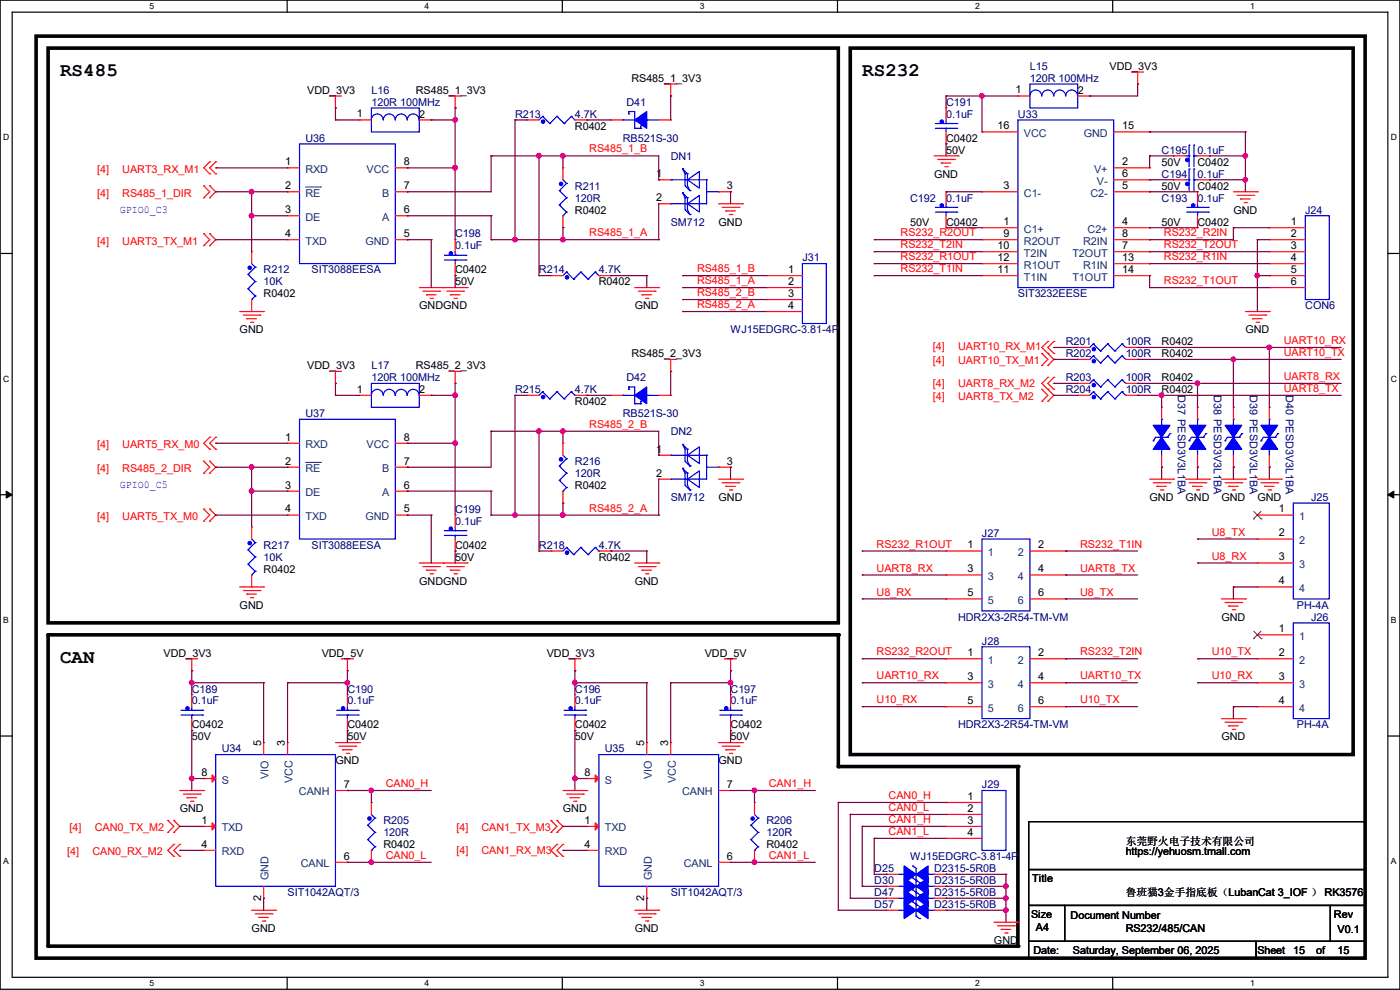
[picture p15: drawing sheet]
<svg xmlns="http://www.w3.org/2000/svg" width="297mm" height="210mm" viewBox="0 0 297 210" stroke-linecap="round" stroke-linejoin="round" font-family="sans-serif">
<defs><g id="words">
<g font-size="4.1">
<text x="12.7" y="16.2">RS485</text>
<text x="182.9" y="16.2">RS232</text>
<text x="12.7" y="140.6">CAN</text>
</g>
<g font-size="2.3">
<text x="133.9" y="17.4">RS485_1_3V3</text>
<text x="235.4" y="14.8">VDD_3V3</text>
<text x="65.2" y="19.9">VDD_3V3</text>
<text x="88.2" y="19.9">RS485_1_3V3</text>
<text x="215.4" y="19.8">1</text>
<text x="228.6" y="19.9">2</text>
<text x="75.7" y="24.9">1</text>
<text x="88.9" y="25">2</text>
<text x="122" y="27.5">R0402</text>
<text x="211.6" y="27.4">16</text>
<text x="238" y="27.4">15</text>
<text x="60.5" y="35.1">1</text>
<text x="85.6" y="35.1">8</text>
<text x="200.7" y="30.1">C0402</text>
<text x="200.7" y="32.6">50V</text>
<text x="238" y="35.1">2</text>
<text x="246.4" y="35.1">50V</text>
<text x="254" y="35.1">C0402</text>
<text x="60.5" y="40.1">2</text>
<text x="85.6" y="40.1">7</text>
<text x="139.2" y="37.6">1</text>
<text x="154.2" y="40.1">3</text>
<text x="198.2" y="37.7">GND</text>
<text x="212.9" y="40.1">3</text>
<text x="238" y="40.1">5</text>
<text x="238" y="37.6">6</text>
<text x="246.4" y="40.2">50V</text>
<text x="254" y="40.2">C0402</text>
<text x="60.5" y="45.2">3</text>
<text x="85.6" y="45.2">6</text>
<text x="122" y="45.3">R0402</text>
<text x="139.2" y="42.7">2</text>
<text x="152.4" y="47.8">GND</text>
<text x="193.1" y="47.8">50V</text>
<text x="200.7" y="47.8">C0402</text>
<text x="212.9" y="47.8">1</text>
<text x="238" y="47.8">4</text>
<text x="246.4" y="47.8">50V</text>
<text x="254" y="47.8">C0402</text>
<text x="261.7" y="45.3">GND</text>
<text x="273.9" y="47.8">1</text>
<text x="60.5" y="50.3">4</text>
<text x="85.6" y="50.3">5</text>
<text x="211.6" y="52.8">10</text>
<text x="212.9" y="50.3">9</text>
<text x="238" y="52.8">7</text>
<text x="238" y="50.3">8</text>
<text x="273.9" y="50.3">2</text>
<text x="273.9" y="52.8">3</text>
<text x="96.6" y="58">C0402</text>
<text x="167.2" y="57.9">1</text>
<text x="211.6" y="57.9">11</text>
<text x="211.6" y="55.4">12</text>
<text x="238" y="55.4">13</text>
<text x="238" y="57.9">14</text>
<text x="273.9" y="55.4">4</text>
<text x="273.9" y="57.9">5</text>
<text x="55.9" y="63.1">R0402</text>
<text x="88.9" y="65.6">GNDGND</text>
<text x="96.6" y="60.5">50V</text>
<text x="127" y="60.5">R0402</text>
<text x="134.7" y="65.6">GND</text>
<text x="167.2" y="60.5">2</text>
<text x="167.2" y="63">3</text>
<text x="167.2" y="65.5">4</text>
<text x="273.9" y="60.5">6</text>
<text x="50.8" y="70.7">GND</text>
<text x="264.2" y="70.7">GND</text>
<text x="133.9" y="75.8">RS485_2_3V3</text>
<text x="246.4" y="73.2">R0402</text>
<text x="246.4" y="75.8">R0402</text>
<text x="65.2" y="78.3">VDD_3V3</text>
<text x="75.7" y="83.3">1</text>
<text x="88.2" y="78.3">RS485_2_3V3</text>
<text x="88.9" y="83.4">2</text>
<text x="246.4" y="80.9">R0402</text>
<text x="246.4" y="83.4">R0402</text>
<text x="122" y="85.9">R0402</text>
<text x="60.5" y="93.5">1</text>
<text x="85.6" y="93.5">8</text>
<text x="60.5" y="98.6">2</text>
<text x="85.6" y="98.6">7</text>
<text x="139.2" y="96">1</text>
<text x="139.2" y="101.1">2</text>
<text x="154.2" y="98.6">3</text>
<text x="60.5" y="103.6">3</text>
<text x="85.6" y="103.6">6</text>
<text x="122" y="103.7">R0402</text>
<text x="152.4" y="106.3">GND</text>
<text x="243.9" y="106.3">GND</text>
<text x="251.5" y="106.3">GND</text>
<text x="259.1" y="106.3">GND</text>
<text x="266.7" y="106.3">GND</text>
<text x="60.5" y="108.7">4</text>
<text x="85.6" y="108.7">5</text>
<text x="271.3" y="108.7">1</text>
<text x="271.3" y="113.8">2</text>
<text x="96.6" y="116.4">C0402</text>
<text x="96.6" y="119">50V</text>
<text x="127" y="119">R0402</text>
<text x="205.3" y="116.3">1</text>
<text x="220.3" y="116.3">2</text>
<text x="271.3" y="118.9">3</text>
<text x="55.9" y="121.5">R0402</text>
<text x="88.9" y="124">GNDGND</text>
<text x="134.7" y="124">GND</text>
<text x="205.3" y="121.4">3</text>
<text x="220.3" y="121.4">4</text>
<text x="271.3" y="124">4</text>
<text x="50.8" y="129.1">GND</text>
<text x="205.3" y="126.5">5</text>
<text x="220.3" y="126.5">6</text>
<text x="259.1" y="131.7">GND</text>
<text x="271.3" y="134.1">1</text>
<text x="34.7" y="139.3">VDD_3V3</text>
<text x="68.2" y="139.3">VDD_5V</text>
<text x="116" y="139.3">VDD_3V3</text>
<text x="149.5" y="139.3">VDD_5V</text>
<text x="205.3" y="139.2">1</text>
<text x="220.3" y="139.2">2</text>
<text x="271.3" y="139.2">2</text>
<text x="205.3" y="144.3">3</text>
<text x="205.3" y="149.4">5</text>
<text x="220.3" y="144.3">4</text>
<text x="220.3" y="149.4">6</text>
<text x="271.3" y="144.3">3</text>
<text x="271.3" y="149.4">4</text>
<text x="40.7" y="154.5">C0402</text>
<text x="73.7" y="154.5">C0402</text>
<text x="122" y="154.5">C0402</text>
<text x="155" y="154.5">C0402</text>
<text x="40.7" y="157.1">50V</text>
<text x="55.4" y="158.3" transform="rotate(-90 55.4 158.3)">5</text>
<text x="60.5" y="158.3" transform="rotate(-90 60.5 158.3)">3</text>
<text x="73.7" y="157.1">50V</text>
<text x="122" y="157.1">50V</text>
<text x="136.7" y="158.3" transform="rotate(-90 136.7 158.3)">5</text>
<text x="141.7" y="158.3" transform="rotate(-90 141.7 158.3)">3</text>
<text x="155" y="157.1">50V</text>
<text x="259.1" y="157.1">GND</text>
<text x="42.7" y="164.6">8</text>
<text x="71.2" y="162.1">GND</text>
<text x="72.9" y="167.1">7</text>
<text x="124" y="164.6">8</text>
<text x="152.4" y="162.1">GND</text>
<text x="154.2" y="167.1">7</text>
<text x="38.1" y="172.3">GND</text>
<text x="119.4" y="172.3">GND</text>
<text x="205.3" y="169.7">1</text>
<text x="205.3" y="172.2">2</text>
<text x="42.7" y="174.8">1</text>
<text x="42.7" y="179.8">4</text>
<text x="81.3" y="179.9">R0402</text>
<text x="124" y="174.8">1</text>
<text x="124" y="179.8">4</text>
<text x="162.6" y="179.9">R0402</text>
<text x="205.3" y="174.8">3</text>
<text x="205.3" y="177.3">4</text>
<text x="238.8" y="179.2">东莞野火电子技术有限公司</text>
<text x="72.9" y="182.4">6</text>
<text x="154.2" y="182.4">6</text>
<text x="238.8" y="181.4">https://yehuosm.tmall.com</text>
<text x="55.4" y="191.1" transform="rotate(-90 55.4 191.1)">2</text>
<text x="136.7" y="191.1" transform="rotate(-90 136.7 191.1)">2</text>
<text x="219" y="187">Title</text>
<text x="238.8" y="190.1">鲁班猫3金手指底板（LubanCat 3_IOF ） RK3576</text>
<text x="53.4" y="197.7">GND</text>
<text x="134.7" y="197.7">GND</text>
<text x="218.7" y="194.6">Size</text>
<text x="219.8" y="197.4">A4</text>
<text x="227.1" y="194.9">Document Number</text>
<text x="238.8" y="197.7">RS232/485/CAN</text>
<text x="283" y="194.6">Rev</text>
<text x="283.8" y="198">V0.1</text>
<text x="210.9" y="200.2">GND</text>
<text x="219.2" y="202.3">Date:</text>
<text x="227.6" y="202.3">Saturday, September 06, 2025</text>
<text x="266.7" y="202.3">Sheet</text>
<text x="274.4" y="202.3">15</text>
<text x="279.2" y="202.3">of</text>
<text x="283.8" y="202.3">15</text>
</g>
<g font-size="2.3" fill="#000080">
<text x="218.5" y="14.8">L15</text>
<text x="218.5" y="17.4">120R 100MHz</text>
<text x="78.8" y="19.9">L16</text>
<text x="78.8" y="22.4">120R 100MHz</text>
<text x="132.9" y="22.4">D41</text>
<text x="200.7" y="22.4">C191</text>
<text x="109.3" y="25">R213</text>
<text x="122" y="25">4.7K</text>
<text x="200.7" y="25">0.1uF</text>
<text x="215.9" y="25">U33</text>
<text x="64.8" y="30.1">U36</text>
<text x="132.1" y="30.1">RB521S-30</text>
<text x="142.3" y="33.9">DN1</text>
<text x="246.4" y="32.6">C195</text>
<text x="254" y="32.6">0.1uF</text>
<text x="122" y="40.2">R211</text>
<text x="246.4" y="37.7">C194</text>
<text x="254" y="37.7">0.1uF</text>
<text x="122" y="42.8">120R</text>
<text x="142.3" y="47.8">SM712</text>
<text x="193.1" y="42.8">C192</text>
<text x="200.7" y="42.8">0.1uF</text>
<text x="246.4" y="42.8">C193</text>
<text x="254" y="42.8">0.1uF</text>
<text x="276.9" y="45.3">J24</text>
<text x="96.6" y="50.4">C198</text>
<text x="96.6" y="52.9">0.1uF</text>
<text x="55.9" y="58">R212</text>
<text x="66.1" y="58">SIT3088EESA</text>
<text x="114.3" y="58">R214</text>
<text x="127" y="58">4.7K</text>
<text x="170.2" y="55.5">J31</text>
<text x="55.9" y="60.5">10K</text>
<text x="215.9" y="63.1">SIT3232EESE</text>
<text x="276.9" y="65.6">CON6</text>
<text x="155" y="70.7">WJ15EDGRC-3.81-4P</text>
<text x="226.1" y="73.2">R201</text>
<text x="226.1" y="75.8">R202</text>
<text x="238.8" y="73.2">100R</text>
<text x="238.8" y="75.8">100R</text>
<text x="78.8" y="78.3">L17</text>
<text x="78.8" y="80.9">120R 100MHz</text>
<text x="109.3" y="83.4">R215</text>
<text x="122" y="83.4">4.7K</text>
<text x="132.9" y="80.9">D42</text>
<text x="226.1" y="80.9">R203</text>
<text x="226.1" y="83.4">R204</text>
<text x="238.8" y="80.9">100R</text>
<text x="238.8" y="83.4">100R</text>
<text x="249.9" y="83.9" transform="rotate(90 249.9 83.9)">D37 PESD3V3L1BA</text>
<text x="257.5" y="83.9" transform="rotate(90 257.5 83.9)">D38 PESD3V3L1BA</text>
<text x="265.1" y="83.9" transform="rotate(90 265.1 83.9)">D39 PESD3V3L1BA</text>
<text x="272.8" y="83.9" transform="rotate(90 272.8 83.9)">D40 PESD3V3L1BA</text>
<text x="64.8" y="88.5">U37</text>
<text x="132.1" y="88.5">RB521S-30</text>
<text x="142.3" y="92.3">DN2</text>
<text x="122" y="98.6">R216</text>
<text x="122" y="101.2">120R</text>
<text x="142.3" y="106.3">SM712</text>
<text x="278.2" y="106.3">J25</text>
<text x="96.6" y="108.8">C199</text>
<text x="96.6" y="111.3">0.1uF</text>
<text x="208.3" y="113.9">J27</text>
<text x="55.9" y="116.4">R217</text>
<text x="55.9" y="119">10K</text>
<text x="66.1" y="116.4">SIT3088EESA</text>
<text x="114.3" y="116.4">R218</text>
<text x="127" y="116.4">4.7K</text>
<text x="203.2" y="131.7">HDR2X3-2R54-TM-VM</text>
<text x="275.1" y="129.1">PH-4A</text>
<text x="278.2" y="131.7">J26</text>
<text x="208.3" y="136.7">J28</text>
<text x="40.7" y="146.9">C189</text>
<text x="40.7" y="149.4">0.1uF</text>
<text x="73.7" y="146.9">C190</text>
<text x="73.7" y="149.4">0.1uF</text>
<text x="122" y="146.9">C196</text>
<text x="122" y="149.4">0.1uF</text>
<text x="155" y="146.9">C197</text>
<text x="155" y="149.4">0.1uF</text>
<text x="203.2" y="154.5">HDR2X3-2R54-TM-VM</text>
<text x="275.1" y="154.5">PH-4A</text>
<text x="47" y="159.6">U34</text>
<text x="128.3" y="159.6">U35</text>
<text x="208.3" y="167.2">J29</text>
<text x="81.3" y="174.8">R205</text>
<text x="81.3" y="177.4">120R</text>
<text x="162.6" y="174.8">R206</text>
<text x="162.6" y="177.4">120R</text>
<text x="185.5" y="185">D25</text>
<text x="193.1" y="182.5">WJ15EDGRC-3.81-4P</text>
<text x="198.2" y="185">D2315-5R0B</text>
<text x="61" y="190.1">SIT1042AQT/3</text>
<text x="142.3" y="190.1">SIT1042AQT/3</text>
<text x="185.5" y="187.5">D30</text>
<text x="185.5" y="190.1">D47</text>
<text x="198.2" y="187.5">D2315-5R0B</text>
<text x="198.2" y="190.1">D2315-5R0B</text>
<text x="185.5" y="192.6">D57</text>
<text x="198.2" y="192.6">D2315-5R0B</text>
</g>
<g font-size="2.3" fill="#004080">
<text x="217.2" y="29">VCC</text>
<text x="229.9" y="29">GND</text>
<text x="64.8" y="41.7">RE</text>
<text x="64.8" y="36.7">RXD</text>
<text x="77.8" y="36.7">VCC</text>
<text x="81.1" y="41.7">B</text>
<text x="217.2" y="41.7">C1-</text>
<text x="231.3" y="41.7">C2-</text>
<text x="232.1" y="36.7">V+</text>
<text x="232.7" y="39.2">V-</text>
<text x="64.8" y="46.8">DE</text>
<text x="81.1" y="46.8">A</text>
<text x="64.8" y="51.9">TXD</text>
<text x="77.5" y="51.9">GND</text>
<text x="217.2" y="49.4">C1+</text>
<text x="217.2" y="51.9">R2OUT</text>
<text x="229.8" y="51.9">R2IN</text>
<text x="230.7" y="49.4">C2+</text>
<text x="217.2" y="54.4">T2IN</text>
<text x="217.2" y="59.5">T1IN</text>
<text x="217.2" y="57">R1OUT</text>
<text x="227.5" y="54.4">T2OUT</text>
<text x="227.5" y="59.5">T1OUT</text>
<text x="229.8" y="57">R1IN</text>
<text x="64.8" y="95.1">RXD</text>
<text x="77.8" y="95.1">VCC</text>
<text x="64.8" y="100.2">RE</text>
<text x="81.1" y="100.2">B</text>
<text x="64.8" y="105.2">DE</text>
<text x="81.1" y="105.2">A</text>
<text x="64.8" y="110.3">TXD</text>
<text x="77.5" y="110.3">GND</text>
<text x="275.6" y="110.3">1</text>
<text x="209.6" y="117.9">1</text>
<text x="215.9" y="117.9">2</text>
<text x="275.6" y="115.4">2</text>
<text x="209.6" y="123">3</text>
<text x="215.9" y="123">4</text>
<text x="275.6" y="120.5">3</text>
<text x="275.6" y="125.6">4</text>
<text x="209.6" y="128.1">5</text>
<text x="215.9" y="128.1">6</text>
<text x="275.6" y="135.7">1</text>
<text x="209.6" y="140.8">1</text>
<text x="215.9" y="140.8">2</text>
<text x="275.6" y="140.8">2</text>
<text x="209.6" y="145.9">3</text>
<text x="215.9" y="145.9">4</text>
<text x="275.6" y="145.9">3</text>
<text x="209.6" y="151">5</text>
<text x="215.9" y="151">6</text>
<text x="275.6" y="151">4</text>
<text x="47" y="166.2">S</text>
<text x="57" y="165.3" transform="rotate(-90 57 165.3)">VIO</text>
<text x="62.1" y="166.2" transform="rotate(-90 62.1 166.2)">VCC</text>
<text x="128.3" y="166.2">S</text>
<text x="138.3" y="165.3" transform="rotate(-90 138.3 165.3)">VIO</text>
<text x="143.3" y="166.2" transform="rotate(-90 143.3 166.2)">VCC</text>
<text x="63.4" y="168.7">CANH</text>
<text x="144.7" y="168.7">CANH</text>
<text x="47" y="176.4">TXD</text>
<text x="128.3" y="176.4">TXD</text>
<text x="47" y="181.4">RXD</text>
<text x="63.8" y="184">CANL</text>
<text x="128.3" y="181.4">RXD</text>
<text x="145.1" y="184">CANL</text>
<text x="57" y="186.7" transform="rotate(-90 57 186.7)">GND</text>
<text x="138.3" y="186.7" transform="rotate(-90 138.3 186.7)">GND</text>
</g>
<g font-size="2.3" fill="#f00">
<text x="125" y="32.3">RS485_1_B</text>
<text x="20.6" y="36.7">[4]</text>
<text x="20.6" y="41.7">[4]</text>
<text x="26" y="36.7">UART3_RX_M1</text>
<text x="26" y="41.7">RS485_1_DIR</text>
<text x="20.6" y="51.9">[4]</text>
<text x="26" y="51.9">UART3_TX_M1</text>
<text x="125" y="50.1">RS485_1_A</text>
<text x="191.1" y="50.1">RS232_R2OUT</text>
<text x="191.1" y="52.7">RS232_T2IN</text>
<text x="246.9" y="50.1">RS232_R2IN</text>
<text x="246.9" y="52.7">RS232_T2OUT</text>
<text x="147.9" y="57.7">RS485_1_B</text>
<text x="191.1" y="55.2">RS232_R1OUT</text>
<text x="191.1" y="57.7">RS232_T1IN</text>
<text x="246.9" y="55.2">RS232_R1IN</text>
<text x="147.9" y="60.3">RS485_1_A</text>
<text x="147.9" y="62.8">RS485_2_B</text>
<text x="147.9" y="65.4">RS485_2_A</text>
<text x="246.9" y="60.3">RS232_T1OUT</text>
<text x="197.9" y="74.3">[4]</text>
<text x="197.9" y="77.3">[4]</text>
<text x="203.2" y="74.3">UART10_RX_M1</text>
<text x="203.2" y="77.3">UART10_TX_M1</text>
<text x="272.3" y="75.5">UART10_TX</text>
<text x="272.3" y="73">UART10_RX</text>
<text x="197.9" y="82.1">[4]</text>
<text x="203.2" y="82.1">UART8_RX_M2</text>
<text x="272.3" y="83.1">UART8_TX</text>
<text x="272.3" y="80.6">UART8_RX</text>
<text x="197.9" y="84.9">[4]</text>
<text x="203.2" y="84.9">UART8_TX_M2</text>
<text x="20.6" y="95.1">[4]</text>
<text x="26" y="95.1">UART5_RX_M0</text>
<text x="125" y="90.8">RS485_2_B</text>
<text x="20.6" y="100.2">[4]</text>
<text x="26" y="100.2">RS485_2_DIR</text>
<text x="20.6" y="110.3">[4]</text>
<text x="26" y="110.3">UART5_TX_M0</text>
<text x="125" y="108.5">RS485_2_A</text>
<text x="257.1" y="113.6">U8_TX</text>
<text x="186" y="116.2">RS232_R1OUT</text>
<text x="229.2" y="116.2">RS232_T1IN</text>
<text x="257.1" y="118.7">U8_RX</text>
<text x="186" y="121.2">UART8_RX</text>
<text x="229.2" y="121.2">UART8_TX</text>
<text x="186" y="126.3">U8_RX</text>
<text x="229.2" y="126.3">U8_TX</text>
<text x="186" y="139">RS232_R2OUT</text>
<text x="229.2" y="139">RS232_T2IN</text>
<text x="257.1" y="139">U10_TX</text>
<text x="186" y="144.1">UART10_RX</text>
<text x="186" y="149.2">U10_RX</text>
<text x="229.2" y="144.1">UART10_TX</text>
<text x="229.2" y="149.2">U10_TX</text>
<text x="257.1" y="144.1">U10_RX</text>
<text x="81.8" y="167">CAN0_H</text>
<text x="163.1" y="167">CAN1_H</text>
<text x="188.5" y="169.5">CAN0_H</text>
<text x="188.5" y="172">CAN0_L</text>
<text x="14.8" y="176.4">[4]</text>
<text x="20.1" y="176.4">CAN0_TX_M2</text>
<text x="96.8" y="176.4">[4]</text>
<text x="102.2" y="176.4">CAN1_TX_M3</text>
<text x="188.5" y="174.6">CAN1_H</text>
<text x="188.5" y="177.1">CAN1_L</text>
<text x="14.3" y="181.4">[4]</text>
<text x="19.6" y="181.4">CAN0_RX_M2</text>
<text x="81.8" y="182.2">CAN0_L</text>
<text x="96.8" y="181.2">[4]</text>
<text x="102.2" y="181.2">CAN1_RX_M3</text>
<text x="163.1" y="182.2">CAN1_L</text>
</g>
<g font-size="2.3" fill="#00f">
<text x="25.4" y="45.1">GPIO0_C3</text>
<text x="25.4" y="103.5">GPIO0_C5</text>
</g>
<g font-size="1.8">
<text x="31.7" y="1.9">5</text>
<text x="90.1" y="1.9">4</text>
<text x="148.5" y="1.9">3</text>
<text x="206.8" y="1.9">2</text>
<text x="265.2" y="1.9">1</text>
<text x=".7" y="29.8">D</text>
<text x="295.1" y="29.8">D</text>
<text x=".7" y="80.9">C</text>
<text x="295.1" y="80.9">C</text>
<text x=".7" y="132.1">B</text>
<text x="295.1" y="132.1">B</text>
<text x=".7" y="183.3">A</text>
<text x="295.1" y="183.3">A</text>
<text x="31.7" y="209.2">5</text>
<text x="90.1" y="209.2">4</text>
<text x="148.5" y="209.2">3</text>
<text x="206.8" y="209.2">2</text>
<text x="265.2" y="209.2">1</text>
</g>
</g></defs>
<g fill="none" stroke="#000" stroke-width=".25">
<path d="M0 0h297v209.8h-297zM2.6 2.6h291.8v204.7h-291.8zM60.9 0v2.6M119.3 0v2.6M177.7 0v2.6M236.1 0v2.6M0 53.8h2.6M294.4 53.8h2.6M0 104.9h2.6M294.4 104.9h2.6M0 156.1h2.6M294.4 156.1h2.6"/>
<path d="M218.2 174.3h71.4v10.1h-71.4zM218.2 184.4h71.4v7.7h-71.4zM218.2 192.1h7.6v7.6h-7.6zM218.2 199.7h48.3v3.5h-48.3zM225.8 192.1h56.4v7.6h-56.4zM266.5 199.7h23.1v3.5h-23.1zM282.2 192.1h7.4v7.6h-7.4zM60.9 207.3v2.5M119.3 207.3v2.5M177.7 207.3v2.5M236.1 207.3v2.5"/>
</g>
<path d="M1.3 104.2l1.3 .7-1.3 .8zM294.4 104.9l1.3-.7v1.5z" fill="#000"/>
<path d="M1.3 104.2l1.3 .7-1.3 .8zM294.4 104.9l1.3-.7v1.5z" fill="none" stroke="#000" stroke-width=".21"/>
<path d="M7.7 7.7h281.9v195.5h-281.9zM10.2 10.2h167.6v121.9h-167.6zM180.4 10.2h106.7v149.9h-106.7zM10.2 134.7h167.6v27.9h38.1v38.1h-205.7z" fill="none" stroke="#000" stroke-width=".76"/>
<g fill="#000">
<circle cx="10.2" cy="134.7" r=".38"/>
<circle cx="177.8" cy="134.7" r=".38"/>
<circle cx="177.8" cy="162.6" r=".38"/>
<circle cx="215.9" cy="162.6" r=".38"/>
<circle cx="10.2" cy="200.7" r=".38"/>
<circle cx="215.9" cy="200.7" r=".38"/>
</g>
<g fill="none" stroke="#f00" stroke-width=".25">
<path d="M141 17.8h.1M141 17.8h2.6M142.3 17.8v2.6M240.1 15.3h.1M240.1 15.3h2.5M241.3 17.8h.1M241.3 15.3v2.5M43.2 39.4h.1M43.2 39.4l1.3 1.3-1.3 1.3M44.5 36.9h.1M44.5 34.3h.1M44.5 39.4h.1"/>
<path d="M44.5 34.3l-1.3 1.3 1.3 1.3M44.5 39.4l1.3 1.3-1.3 1.3M45.8 36.9h.1M45.8 34.3h.1M45.8 34.3l-1.3 1.3 1.3 1.3M69.9 20.4h.1M69.9 20.4h2.5M71.2 22.9h.1M71.2 20.4v2.5M95.3 20.4h.1M95.3 20.4h2.5M96.6 22.9h.1"/>
<path d="M96.6 20.4v2.5M142.3 20.4h.1M198.2 33.1h5M198.9 33.8h3.6M199.7 34.6h.1M199.7 34.6h2M200.4 35.3h.6M201 35.3h.1M202.5 33.8h.1M203.2 33.1h.1M43.2 52.1h.1M43.2 49.6h.1"/>
<path d="M43.2 42h.1M43.2 49.6l1.3 1.2-1.3 1.3M44.5 49.6h.1M44.5 52.1h.1M44.5 42h.1M44.5 49.6l1.3 1.2-1.3 1.3M152.4 43.2h5.1M153.2 44h3.6M154 44.7h.1M154 44.7h2M154.7 45.5h.5M155.2 45.5h.1"/>
<path d="M156.8 44h.1M157.5 43.2h.1M261.7 40.7h5M262.4 41.4h3.6M263.2 42.2h.1M263.2 42.2h2M263.9 43h.6M264.5 43h.1M266 41.4h.1M266.7 40.7h.1M50.8 66.1h5.1M51.6 66.8h3.6"/>
<path d="M52.4 67.6h.1M52.4 67.6h2M53.1 68.4h.5M53.6 68.4h.1M55.2 66.8h.1M55.9 66.1h.1M69.9 78.8h.1M69.9 78.8h2.5M71.2 78.8v2.5M88.9 61h10.2M89.7 61.8h3.6M90.5 62.5h.1"/>
<path d="M90.5 62.5h2M91.2 63.3h.5M91.7 63.3h.1M93.3 61.8h.1M94 61h.1M94.8 61.8h3.5M95.3 78.8h.1M95.3 78.8h2.5M95.5 62.5h.1M95.5 62.5h2.1M96.3 63.3h.5M96.6 78.8v2.5"/>
<path d="M96.8 63.3h.1M98.3 61.8h.1M99.1 61h.1M134.7 61h5M135.4 61.8h3.6M136.2 62.5h.1M136.2 62.5h2M136.9 63.3h.6M137.5 63.3h.1M139 61.8h.1M139.7 61h.1M141 76.2h.1"/>
<path d="M141 76.2h2.6M142.3 78.8h.1M142.3 76.2v2.6M221 77.5h.1M221 75h.1M221 75l1.3 1.2-1.3 1.3M222.3 75h.1M222.3 72.4h.1M222.3 77.5h.1M222.3 72.4l-1.3 1.3 2.6 2.5-1.3 1.3M223.6 75h.1M223.6 72.4h.1"/>
<path d="M223.6 72.4l-1.3 1.3 1.3 1.3M264.2 66.1h5.1M265 66.8h3.5M265.7 67.6h.1M265.7 67.6h2.1M266.5 68.4h.5M267 68.4h.1M268.5 66.8h.1M269.3 66.1h.1M43.2 97.8h.1M43.2 97.8l1.3 1.3-1.3 1.3M44.5 95.3h.1"/>
<path d="M44.5 92.8h.1M44.5 97.8h.1M44.5 92.8l-1.3 1.2 1.3 1.3M44.5 97.8l1.3 1.3-1.3 1.3M45.8 95.3h.1M45.8 92.8h.1M45.8 92.8l-1.3 1.2 1.3 1.3M71.2 81.3h.1M96.6 81.3h.1M221 85.1h.1M221 82.6h.1M221 82.6l1.3 1.3-1.3 1.2"/>
<path d="M222.3 82.6h.1M222.3 85.1h.1M222.3 80.1h.1M222.3 80.1l-1.3 1.2 2.6 2.6-1.3 1.2M223.6 82.6h.1M223.6 80.1h.1M223.6 80.1l-1.3 1.2 1.3 1.3M43.2 110.5h.1M43.2 108h.1M43.2 100.4h.1M43.2 108l1.3 1.3-1.3 1.2M44.5 108h.1"/>
<path d="M44.5 110.5h.1M44.5 100.4h.1M44.5 108l1.3 1.3-1.3 1.2M88.9 119.4h10.2M94 119.4h.1M99.1 119.4h.1M134.7 119.4h5M139.7 119.4h.1M152.4 101.6h5.1M153.2 102.4h3.6M154 103.2h.1M154 103.2h2"/>
<path d="M154.7 103.9h.5M155.2 103.9h.1M156.8 102.4h.1M157.5 101.6h.1M243.9 101.6h5.1M244.6 102.4h3.6M245.4 103.2h.1M245.4 103.2h2M246.2 103.9h.5M246.7 103.9h.1M248.2 102.4h.1M249 101.6h.1"/>
<path d="M251.5 101.6h5.1M252.3 102.4h3.5M253 103.2h.1M253 103.2h2.1M253.8 103.9h.5M254.3 103.9h.1M255.8 102.4h.1M256.6 101.6h.1M259.1 101.6h5.1M259.9 102.4h3.5M260.6 103.2h.1M260.6 103.2h2.1"/>
<path d="M261.4 103.9h.5M261.9 103.9h.1M263.4 102.4h.1M264.2 101.6h.1M266.7 101.6h5.1M267.5 102.4h3.6M268.3 103.2h.1M268.3 103.2h2M269 103.9h.5M269.5 103.9h.1M271.1 102.4h.1M271.8 101.6h.1"/>
<path d="M39.4 139.7h.1M39.4 139.7h2.6M40.7 139.7v2.6M50.8 124.5h5.1M51.6 125.3h3.6M52.4 126h.1M52.4 126h2M53.1 126.8h.5M53.6 126.8h.1M55.2 125.3h.1M55.9 124.5h.1M72.4 139.7h.1"/>
<path d="M72.4 139.7h2.6M73.7 139.7v2.6M89.7 120.2h3.6M90.5 120.9h.1M90.5 120.9h2M91.2 121.7h.5M91.7 121.7h.1M93.3 120.2h.1M94.8 120.2h3.5M95.5 120.9h.1M95.5 120.9h2.1M96.3 121.7h.5"/>
<path d="M96.8 121.7h.1M98.3 120.2h.1M120.7 139.7h.1M120.7 139.7h2.5M122 139.7v2.6M135.4 120.2h3.6M136.2 120.9h.1M136.2 120.9h2M136.9 121.7h.6M137.5 121.7h.1M139 120.2h.1M153.7 139.7h.1"/>
<path d="M153.7 139.7h2.6M155 139.7v2.6M259.1 127h5.1M259.9 127.8h3.5M260.6 128.6h.1M260.6 128.6h2.1M261.4 129.3h.5M261.9 129.3h.1M263.4 127.8h.1M264.2 127h.1M40.7 142.3h.1M71.2 157.5h5"/>
<path d="M71.9 158.3h3.6M72.7 159h.1M72.7 159h2M73.4 159.8h.6M73.7 142.3h.1M74 159.8h.1M75.5 158.3h.1M76.2 157.5h.1M122 142.3h.1M152.4 157.5h5.1M153.2 158.3h3.6M154 159h.1"/>
<path d="M154 159h2M154.7 159.8h.5M155 142.3h.1M155.2 159.8h.1M156.8 158.3h.1M157.5 157.5h.1M259.1 152.4h5.1M259.9 153.2h3.5M260.6 154h.1M260.6 154h2.1M261.4 154.7h.5M261.9 154.7h.1"/>
<path d="M263.4 153.2h.1M264.2 152.4h.1M35.6 176.6h.1M35.6 174h.1M35.6 174l1.3 1.3-1.3 1.3M36.9 179.1h.1M36.9 174h.1M36.9 176.6h.1M36.9 179.1l-1.3 1.3 1.3 1.3M36.9 174l1.2 1.3-1.2 1.3M38.1 179.1h.1M38.1 167.7h5.1"/>
<path d="M38.1 179.1l-1.2 1.3 1.2 1.3M38.9 168.4h3.6M39.7 169.2h.1M39.7 169.2h2M40.4 170h.5M40.9 170h.1M42.5 168.4h.1M43.2 167.7h.1M116.9 176.6h.1M116.9 174h.1M116.9 174l1.3 1.3-1.3 1.3M118.2 174h.1"/>
<path d="M118.2 176.6h.1M118.2 179.1h.1M118.2 174l1.2 1.3-1.2 1.3M118.2 179.1l-1.3 1.3 1.3 1.3M119.4 179.1h.1M119.4 167.7h5.1M119.4 179.1l-1.2 1.3 1.2 1.3M120.2 168.4h3.5M120.9 169.2h.1M120.9 169.2h2.1M121.7 170h.5M122.2 170h.1"/>
<path d="M123.7 168.4h.1M124.5 167.7h.1M36.9 181.7h.1M38.1 181.7h.1M53.4 193.1h5.1M54.1 193.8h3.6M54.9 194.6h.1M54.9 194.6h2M55.7 195.4h.5M56.2 195.4h.1M57.7 193.8h.1M58.5 193.1h.1"/>
<path d="M118.2 181.7h.1M119.4 181.7h.1M134.7 193.1h5M135.4 193.8h3.6M136.2 194.6h.1M136.2 194.6h2M136.9 195.4h.6M137.5 195.4h.1M139 193.8h.1M139.7 193.1h.1M210.9 195.6h5M211.6 196.4h3.6"/>
<path d="M212.4 197.1h.1M212.4 197.1h2M213.1 197.9h.6M213.7 197.9h.1M215.2 196.4h.1M215.9 195.6h.1"/>
</g>
<path d="M115.1 83.1h.1M115.1 83.1l-.8 .8M115.1 83.1l1.5 1.5M116.6 84.6h.1M118.2 83.1h.1M118.2 83.1l-1.6 1.5M118.2 83.1l1.5 1.5M119.7 84.6h.1M121.2 83.1h.1M121.2 83.1l-1.5 1.5M121.2 83.1l.8 .8M122 83.9h.1" fill="none" stroke="#00f" stroke-width=".25"/>
<circle cx="115.2" cy="84.2" r=".36" fill="#00f"/>
<g fill="none" stroke="#00f" stroke-width=".25">
<path d="M71.4 151.7h4.6M71.4 150.7h4.6M73.7 151.7h.1M73.7 151.7v.7M76 151.7h.1M76 150.7h.1"/>
<circle cx="115.2" cy="84.2" r=".36"/>
</g>
<path d="M111.8 83.9h.1M111.8 83.9h2.5M122 83.9h2.5M124.5 83.9h.1" fill="none" stroke="#f00" stroke-width=".25"/>
<circle cx="72.8" cy="150.3" r=".36" fill="#00f"/>
<g fill="none" stroke="#00f" stroke-width=".25">
<path d="M208.3 137.2h10.2v15.2h-10.2zM274.4 132.1h7.6v20.3h-7.6zM73.7 150.7h.1M73.7 149.9v.8M194.4 186.7h.1M194.4 184.2v2.5M196.9 185.5h1.3M198.2 185.5h.1"/>
<circle cx="72.8" cy="150.3" r=".36"/>
</g>
<g fill="none" stroke="#f00" stroke-width=".25">
<path d="M200.7 139.7h.1M200.7 139.7h7.6M218.5 139.7h7.6M226.1 139.7h.1M266.7 134.7h.1M266.7 139.7h.1M266.7 139.7h7.7M266.7 134.7h7.7M73.7 147.4h.1M73.7 155h.1M73.7 147.4v2.5M73.7 152.4v2.6"/>
<path d="M200.7 144.8h.1M200.7 149.9h.1M200.7 144.8h7.6M200.7 149.9h7.6M218.5 144.8h7.6M218.5 149.9h7.6M226.1 144.8h.1M226.1 149.9h.1M266.7 144.8h.1M266.7 149.9h.1M266.7 144.8h7.7M266.7 149.9h7.7"/>
</g>
<path d="M265.9 135.5h.1M266 133.9l1.5 1.6M267.5 133.9l-1.6 1.6M267.5 135.5h.1" fill="none" stroke="#804000" stroke-width=".21"/>
<path d="M191.8 183.7l2.6 1.8-2.6 1.7z" fill-rule="evenodd" fill="#00f"/>
<path d="M191.8 183.7l2.6 1.8-2.6 1.7zM193.6 183.7h.1M193.6 183.7l.8 .5M194.4 186.7l.7 .5M195.1 187.2h.1" fill="none" stroke="#00f" stroke-width=".25"/>
<path d="M194.4 185.5l2.5-1.8v3.5z" fill-rule="evenodd" fill="#00f"/>
<g fill="none" stroke="#00f" stroke-width=".25">
<path d="M142.3 38.1h.1M142.3 38.1h7.6M144.8 35.9h.1M144.8 35.9l1 1M144.8 35.9l.5 1M145.3 36.9h.1M145.3 36.9v2.5l1 1M145.8 38.1l2.6-1.7v3.5zM145.8 36.9h.1M145.8 36.9v2.5l.5 1M149.9 38.1h.1M149.9 38.1v5.1h-7.6"/>
<path d="M142.3 43.2h.1M144.8 40.9h.1M144.8 40.9l.5 1.1M144.8 40.9l1 1.1M145.3 42h.1M145.3 42v2.5l1 1M145.8 43.2l2.6-1.8v3.6zM145.8 42h.1M145.8 42v2.5l.5 1M146.3 45.5h.1M146.3 40.4h.1M149.9 40.7h2.5"/>
<path d="M152.4 40.7h.1M45.8 160.1h25.4v27.9h-25.4zM190.5 185.5h1.3M191.8 185.5h.1M194.4 185.5l2.5-1.8v3.5z"/>
</g>
<path d="M139.7 38.1h.1M139.7 38.1h2.6M139.7 43.2h.1M139.7 43.2h2.6M152.4 40.7h2.6M155 40.7h.1M188 185.5h.1M188 185.5h2.5M198.2 185.5h2.5M200.7 185.5h.1" fill="none" stroke="#f00" stroke-width=".25"/>
<path d="M45 174.5l.8 .8-.8 .8z" fill="#f00"/>
<g fill="none" stroke="#f00" stroke-width=".25">
<path d="M55.9 157.5h.1M55.9 157.5v2.6M61 157.5h.1M61 157.5v2.6M43.2 175.3h.1M43.2 175.3h2.6M45 174.5l.8 .8-.8 .8zM71.2 167.7h2.5M73.7 167.7h.1M43.2 180.4h.1M43.2 180.4h2.6M55.9 190.5h.1"/>
<path d="M55.9 188v2.5M71.2 182.9h2.5M73.7 182.9h.1"/>
</g>
<path d="M45 164.4l.8 .7-.8 .8z" fill="#f00"/>
<path d="M43.2 165.1h.1M43.2 165.1h2.6M45 164.4l.8 .7-.8 .8z" fill="none" stroke="#f00" stroke-width=".25"/>
<path d="M119.4 38.1l.8 .8M120.2 38.9h.1M120.2 38.9l-1.5 1.5M118.7 40.4h.1M118.7 43.5h.1M118.7 40.4l1.5 1.6M118.7 43.5l1.5 1.5M119.4 45.8h.1M120.2 42h.1M120.2 45h.1M120.2 42l-1.5 1.5M120.2 45l-.8 .8" fill="none" stroke="#00f" stroke-width=".25"/>
<circle cx="119" cy="39" r=".36" fill="#00f"/>
<g fill="none" stroke="#00f" stroke-width=".25">
<path d="M78 175h.1M78 178.1h.1M78 175l1.5 1.6M78 178.1l1.5 1.5M78.8 172.8l.7 .7M79.5 173.5h.1M79.5 176.6h.1M79.5 179.6h.1M79.5 173.5l-1.5 1.5M79.5 176.6l-1.5 1.5M79.5 179.6l-.7 .8M78.8 180.4h.1"/>
<circle cx="119" cy="39" r=".36"/>
</g>
<path d="M119.4 35.6h.1M119.4 35.6v2.5M119.4 48.3h.1M119.4 45.8v2.5" fill="none" stroke="#f00" stroke-width=".25"/>
<circle cx="78.4" cy="173.6" r=".36" fill="#00f"/>
<g fill="none" stroke="#00f" stroke-width=".25">
<path d="M142.3 96.6h.1M142.3 96.6h7.6M144.8 94.3h.1M144.8 99.4h.1M144.8 94.3l1 1M144.8 99.4l.5 1M144.8 99.4l1 1M144.8 94.3l.5 1M145.3 95.3h.1M145.3 95.3v2.5l1 1M145.8 96.6l2.6-1.8v3.5zM145.8 95.3h.1"/>
<path d="M145.8 95.3v2.5l.5 1M146.3 98.8h.1M149.9 96.6h.1M149.9 96.6v5h-7.6M149.9 99.1h2.5M152.4 99.1h.1M252.8 92.8h2.5M254 88.9h.1M254 88.9v1.3M255.3 92.8h.1M142.3 101.6h.1M145.3 100.4h.1"/>
<path d="M145.3 100.4v2.5l1 1M145.8 101.6l2.6-1.7v3.5zM145.8 100.4h.1M145.8 100.4v2.5l.5 1M146.3 103.9h.1"/>
<circle cx="78.4" cy="173.6" r=".36"/>
</g>
<path d="M139.7 96.6h.1M139.7 96.6h2.6M152.4 99.1h2.6M155 99.1h.1M139.7 101.6h.1M139.7 101.6h2.6M78.8 170.2h.1M78.8 170.2v2.6M78.8 182.9h.1M78.8 180.4v2.5" fill="none" stroke="#f00" stroke-width=".25"/>
<path d="M254 92.8l1.8 2.5h-3.5z" fill-rule="evenodd" fill="#00f"/>
<path d="M252.3 93.5h.1M252.8 92.8l-.5 .7M254 92.8l1.8 2.5h-3.5zM255.8 92h.1M255.8 92l-.5 .8" fill="none" stroke="#00f" stroke-width=".25"/>
<path d="M252.3 90.2h3.5l-1.8 2.6z" fill-rule="evenodd" fill="#00f"/>
<path d="M252.3 90.2h3.5l-1.8 2.6zM254 95.3h.1M254 95.3v1.3M260.4 92.8h2.5M261.7 88.9h.1M261.7 88.9v1.3M262.9 92.8h.1M208.3 167.7h5.1v12.7h-5.1z" fill="none" stroke="#00f" stroke-width=".25"/>
<path d="M254 99.1h.1M254 86.4h.1M254 86.4v2.5M254 96.6v2.5M200.7 170.2h.1M200.7 172.8h.1M200.7 175.3h.1M200.7 177.8h.1M200.7 170.2h7.6M200.7 172.8h7.6M200.7 175.3h7.6M200.7 177.8h7.6" fill="none" stroke="#f00" stroke-width=".25"/>
<path d="M261.7 92.8l1.7 2.5h-3.5z" fill-rule="evenodd" fill="#00f"/>
<path d="M259.9 93.5h.1M260.4 92.8l-.5 .7M261.7 92.8l1.7 2.5h-3.5zM263.4 92h.1M263.4 92l-.5 .8" fill="none" stroke="#00f" stroke-width=".25"/>
<path d="M259.9 90.2h3.5l-1.7 2.6z" fill-rule="evenodd" fill="#00f"/>
<g fill="none" stroke="#00f" stroke-width=".25">
<path d="M120.2 57.7h.1M120.2 57.7l-.8 .8M120.2 57.7l1.5 1.5M121.7 59.2h.1M123.2 57.7h.1M123.2 57.7l-1.5 1.5M123.2 57.7l1.6 1.5M124.8 59.2h.1M126.3 57.7h.1M126.3 57.7l-1.5 1.5M126.3 57.7l.7 .8M127 58.5h.1"/>
<path d="M259.9 90.2h3.5l-1.7 2.6zM261.7 95.3h.1M261.7 95.3v1.3M208.3 114.3h10.2v15.3h-10.2z"/>
</g>
<g fill="none" stroke="#f00" stroke-width=".25">
<path d="M261.7 99.1h.1M261.7 86.4h.1M261.7 86.4v2.5M261.7 96.6v2.5M200.7 116.9h.1M200.7 116.9h7.6M218.5 116.9h7.6M226.1 116.9h.1M200.7 122h.1M200.7 127h.1M200.7 122h7.6M200.7 127h7.6"/>
<path d="M218.5 122h7.6M218.5 127h7.6M226.1 122h.1M226.1 127h.1"/>
</g>
<circle cx="120.3" cy="58.8" r=".36" fill="#00f"/>
<g fill="none" stroke="#00f" stroke-width=".25">
<path d="M52.6 58.2h.1M52.6 58.2l1.5 1.5M53.4 55.9l.7 .8M54.1 56.7h.1M54.1 59.7h.1M54.1 56.7l-1.5 1.5M54.1 59.7l-1.5 1.6M52.6 61.3h.1M52.6 61.3l1.5 1.5M53.4 63.5h.1M54.1 62.8h.1M54.1 62.8l-.7 .7"/>
<circle cx="120.3" cy="58.8" r=".36"/>
</g>
<path d="M116.9 58.5h.1M116.9 58.5h2.5M127 58.5h2.6M129.6 58.5h.1" fill="none" stroke="#f00" stroke-width=".25"/>
<circle cx="53" cy="56.8" r=".36" fill="#00f"/>
<g fill="none" stroke="#00f" stroke-width=".25">
<path d="M78.8 22.9h10.1v5.1h-10.1zM78.8 25.4a1.25 1.25 0 0 1 1.2-1.2 1.25 1.25 0 0 1 1.3 1.2 1.27 1.27 0 0 1 1.3-1.2 1.27 1.27 0 0 1 1.2 1.2M83.9 25.4a1.25 1.25 0 0 1 1.2-1.2 1.25 1.25 0 0 1 1.3 1.2M86.4 25.4a1.25 1.25 0 0 1 1.3-1.2 1.25 1.25 0 0 1 1.2 1.2M120.2 116.1h.1M120.2 116.1l-.8 .8M120.2 116.1l1.5 1.5M121.7 117.6h.1M123.2 116.1h.1M123.2 116.1l-1.5 1.5M123.2 116.1l1.6 1.5M124.8 117.6h.1"/>
<path d="M126.3 116.1h.1M126.3 116.1l-1.5 1.5M126.3 116.1l.7 .8M127 116.9h.1"/>
<circle cx="53" cy="56.8" r=".36"/>
</g>
<path d="M76.2 25.4h.1M76.2 25.4h2.6M88.9 25.4h2.6M91.5 25.4h.1M53.4 53.4h.1M53.4 53.4v2.5M53.4 66.1h.1M53.4 63.5v2.6" fill="none" stroke="#f00" stroke-width=".25"/>
<circle cx="120.3" cy="117.2" r=".36" fill="#00f"/>
<g fill="none" stroke="#00f" stroke-width=".25">
<path d="M268 92.8h2.6M269.3 88.9h.1M269.3 88.9v1.3M270.6 92.8h.1"/>
<circle cx="120.3" cy="117.2" r=".36"/>
</g>
<path d="M116.9 116.9h.1M116.9 116.9h2.5M127 116.9h2.6M129.6 116.9h.1" fill="none" stroke="#f00" stroke-width=".25"/>
<path d="M269.3 92.8l1.8 2.5h-3.6z" fill-rule="evenodd" fill="#00f"/>
<path d="M267.5 93.5h.1M268 92.8l-.5 .7M269.3 92.8l1.8 2.5h-3.6zM271.1 92h.1M271.1 92l-.5 .8" fill="none" stroke="#00f" stroke-width=".25"/>
<path d="M267.5 90.2h3.6l-1.8 2.6z" fill-rule="evenodd" fill="#00f"/>
<path d="M198.4 27.2h4.6M198.4 26.2h4.6M200.7 27.2h.1M200.7 27.2v.8M203 27.2h.1M203 26.2h.1M267.5 90.2h3.6l-1.8 2.6zM269.3 95.3h.1M269.3 95.3v1.3" fill="none" stroke="#00f" stroke-width=".25"/>
<path d="M269.3 99.1h.1M269.3 86.4h.1M269.3 86.4v2.5M269.3 96.6v2.5" fill="none" stroke="#f00" stroke-width=".25"/>
<circle cx="199.8" cy="25.8" r=".36" fill="#00f"/>
<g fill="none" stroke="#00f" stroke-width=".25">
<path d="M200.7 26.2h.1M200.7 25.4v.8M251.8 45h4.5M251.8 44h4.5M254 45h.1M254 45v.8M256.3 45h.1M256.3 44h.1"/>
<circle cx="199.8" cy="25.8" r=".36"/>
</g>
<path d="M200.7 22.9h.1M200.7 30.5h.1M200.7 22.9v2.5M200.7 28v2.5" fill="none" stroke="#f00" stroke-width=".25"/>
<circle cx="253.1" cy="43.6" r=".36" fill="#00f"/>
<g fill="none" stroke="#00f" stroke-width=".25">
<path d="M254 44h.1M254 43.2v.8M118.7 98.8h.1M118.7 98.8l1.5 1.6M119.4 96.6l.8 .7M120.2 97.3h.1M120.2 97.3l-1.5 1.5M118.7 101.9h.1M118.7 101.9l1.5 1.5M119.4 104.2h.1M120.2 100.4h.1M120.2 103.4h.1"/>
<path d="M120.2 100.4l-1.5 1.5M120.2 103.4l-.8 .8"/>
<circle cx="253.1" cy="43.6" r=".36"/>
</g>
<path d="M254 40.7h.1M254 48.3h.1M254 40.7v2.5M254 45.8v2.5" fill="none" stroke="#f00" stroke-width=".25"/>
<circle cx="119" cy="97.4" r=".36" fill="#00f"/>
<g fill="none" stroke="#00f" stroke-width=".25">
<path d="M170.2 55.9h5.1v12.7h-5.1zM52.6 116.6h.1M52.6 119.7h.1M52.6 116.6l1.5 1.6M52.6 119.7l1.5 1.5M53.4 114.3l.7 .8M54.1 115.1h.1M54.1 118.2h.1M54.1 115.1l-1.5 1.5M54.1 118.2l-1.5 1.5M53.4 122h.1M54.1 121.2h.1"/>
<path d="M54.1 121.2l-.7 .8"/>
<circle cx="119" cy="97.4" r=".36"/>
</g>
<path d="M162.6 58.5h.1M162.6 58.5h7.6M162.6 61h.1M162.6 63.5h.1M162.6 66.1h.1M162.6 61h7.6M162.6 63.5h7.6M162.6 66.1h7.6M119.4 94h.1M119.4 94v2.6M119.4 106.7h.1M119.4 104.2v2.5" fill="none" stroke="#f00" stroke-width=".25"/>
<circle cx="53" cy="115.2" r=".36" fill="#00f"/>
<g fill="none" stroke="#00f" stroke-width=".25">
<path d="M274.4 106.7h7.6v20.3h-7.6zM194.4 189.3h.1M194.4 186.7v2.6M196.9 188h1.3M198.2 188h.1"/>
<circle cx="53" cy="115.2" r=".36"/>
</g>
<path d="M53.4 111.8h.1M53.4 111.8v2.5M266.7 109.3h.1M266.7 114.3h.1M266.7 119.4h.1M266.7 109.3h7.7M266.7 114.3h7.7M266.7 119.4h7.7M53.4 124.5h.1M53.4 122v2.5M266.7 124.5h.1M266.7 124.5h7.7" fill="none" stroke="#f00" stroke-width=".25"/>
<path d="M265.9 110.1h.1M266 108.5l1.5 1.6M267.5 108.5l-1.6 1.6M267.5 110.1h.1" fill="none" stroke="#804000" stroke-width=".21"/>
<path d="M191.8 186.2l2.6 1.8-2.6 1.8z" fill-rule="evenodd" fill="#00f"/>
<path d="M191.8 186.2l2.6 1.8-2.6 1.8zM193.6 186.2h.1M193.6 186.2l.8 .5M194.4 189.3l.7 .5M195.1 189.8h.1" fill="none" stroke="#00f" stroke-width=".25"/>
<path d="M194.4 188l2.5-1.8v3.6z" fill-rule="evenodd" fill="#00f"/>
<path d="M132.1 83.9h.1M132.1 83.9h2.6M133.4 82.1h.1M133.4 82.1h1.3v3.5M134.7 85.6h.1M134.7 85.6h1.2M135.9 85.6h.1M137.2 83.9h.1M137.2 83.9h2.5M190.5 188h1.3M191.8 188h.1M194.4 188l2.5-1.8v3.6z" fill="none" stroke="#00f" stroke-width=".25"/>
<path d="M188 188h.1M188 188h2.5M198.2 188h2.5M200.7 188h.1" fill="none" stroke="#f00" stroke-width=".25"/>
<path d="M134.7 83.9l2.5-1.8v3.5z" fill-rule="evenodd" fill="#00f"/>
<path d="M63.5 30.5h20.4v25.4h-20.4zM133.4 82.6h.1M133.4 82.1v.5M134.7 83.9l2.5-1.8v3.5zM135.9 85.1h.1M135.9 85.1v.5M194.4 191.8h.1M194.4 189.3v2.5M196.9 190.5h1.3M198.2 190.5h.1" fill="none" stroke="#00f" stroke-width=".25"/>
<g fill="none" stroke="#f00" stroke-width=".25">
<path d="M61 35.6h.1M61 35.6h2.5M83.9 35.6h2.5M86.4 35.6h.1M61 50.8h.1M61 40.7h.1M61 45.8h.1M61 50.8h2.5M61 40.7h2.5M61 45.8h2.5M83.9 50.8h2.5M83.9 40.7h2.5"/>
<path d="M83.9 45.8h2.5M86.4 45.8h.1M86.4 50.8h.1M86.4 40.7h.1M129.6 83.9h.1M129.6 83.9h2.5M139.7 83.9h2.6M142.3 83.9h.1"/>
</g>
<path d="M64.8 39.7h3.2M68 39.7h.1" fill="none" stroke="#004080" stroke-width=".21"/>
<path d="M191.8 188.8l2.6 1.7-2.6 1.8z" fill-rule="evenodd" fill="#00f"/>
<path d="M191.8 188.8l2.6 1.7-2.6 1.8zM193.6 188.8h.1M193.6 188.8l.8 .5M194.4 191.8l.7 .5M195.1 192.3h.1" fill="none" stroke="#00f" stroke-width=".25"/>
<path d="M194.4 190.5l2.5-1.7v3.5z" fill-rule="evenodd" fill="#00f"/>
<g fill="none" stroke="#00f" stroke-width=".25">
<path d="M231.9 72.9h.1M231.9 72.9l-.7 .8M231.9 72.9l1.6 1.6M233.5 74.5h.1M235 72.9h.1M235 72.9l-1.5 1.6M235 72.9l1.5 1.6M236.5 74.5h.1M238 72.9h.1M238 72.9l-1.5 1.6M238 72.9l.8 .8M238.8 73.7h.1"/>
<path d="M190.5 190.5h1.3M191.8 190.5h.1M194.4 190.5l2.5-1.7v3.5z"/>
</g>
<path d="M188 190.5h.1M188 190.5h2.5M198.2 190.5h2.5M200.7 190.5h.1" fill="none" stroke="#f00" stroke-width=".25"/>
<circle cx="232" cy="74.1" r=".36" fill="#00f"/>
<g fill="none" stroke="#00f" stroke-width=".25">
<path d="M38.4 151.7h4.6M38.4 150.7h4.6M40.7 151.7h.1M40.7 151.7v.7M43 151.7h.1M43 150.7h.1"/>
<circle cx="232" cy="74.1" r=".36"/>
</g>
<path d="M228.6 73.7h.1M228.6 73.7h2.6M238.8 73.7h2.5M241.3 73.7h.1" fill="none" stroke="#f00" stroke-width=".25"/>
<circle cx="39.8" cy="150.3" r=".36" fill="#00f"/>
<g fill="none" stroke="#00f" stroke-width=".25">
<path d="M252.3 35.9h.1M252.3 35.9v4.5M253.3 35.9h.1M253.3 38.1h.1M253.3 35.9v4.5M253.3 38.1h.7M40.7 150.7h.1M40.7 149.9v.8"/>
<circle cx="39.8" cy="150.3" r=".36"/>
</g>
<path d="M40.7 147.4h.1M40.7 155h.1M40.7 147.4v2.5M40.7 152.4v2.6" fill="none" stroke="#f00" stroke-width=".25"/>
<circle cx="251.9" cy="39" r=".36" fill="#00f"/>
<g fill="none" stroke="#00f" stroke-width=".25">
<path d="M251.5 38.1h.8M252.3 38.1h.1M127 160.1h25.4v27.9h-25.4z"/>
<circle cx="251.9" cy="39" r=".36"/>
</g>
<path d="M249 38.1h.1M249 38.1h2.5M254 38.1h2.6M256.6 38.1h.1" fill="none" stroke="#f00" stroke-width=".25"/>
<path d="M126.3 174.5l.7 .8-.7 .8z" fill="#f00"/>
<g fill="none" stroke="#f00" stroke-width=".25">
<path d="M137.2 157.5h.1M137.2 157.5v2.6M142.3 157.5h.1M142.3 157.5v2.6M124.5 175.3h.1M124.5 175.3h2.5M126.3 174.5l.7 .8-.7 .8zM152.4 167.7h2.6M155 167.7h.1M124.5 180.4h.1M124.5 180.4h2.5M137.2 190.5h.1"/>
<path d="M137.2 188v2.5M152.4 182.9h2.6M155 182.9h.1"/>
</g>
<path d="M126.3 164.4l.7 .7-.7 .8z" fill="#f00"/>
<path d="M124.5 165.1h.1M124.5 165.1h2.5M126.3 164.4l.7 .7-.7 .8z" fill="none" stroke="#f00" stroke-width=".25"/>
<path d="M94.3 55.2h4.5M94.3 54.1h4.5M96.6 55.2h.1M96.6 55.2v.7M98.8 55.2h.1M98.8 54.1h.1" fill="none" stroke="#00f" stroke-width=".25"/>
<circle cx="95.7" cy="53.7" r=".36" fill="#00f"/>
<g fill="none" stroke="#00f" stroke-width=".25">
<path d="M215.9 25.4h20.4v35.6h-20.4zM96.6 54.1h.1M96.6 53.4v.7M194.4 194.4h.1M194.4 191.8v2.6M196.9 193.1h1.3M198.2 193.1h.1"/>
<circle cx="95.7" cy="53.7" r=".36"/>
</g>
<g fill="none" stroke="#f00" stroke-width=".25">
<path d="M208.3 28h.1M208.3 28h7.6M236.3 35.6h7.6M236.3 38.1h7.6M236.3 28h7.6M243.9 35.6h.1M243.9 38.1h.1M243.9 28h.1M96.6 50.8h.1M96.6 58.5h.1M96.6 50.8v2.6M96.6 55.9v2.6"/>
<path d="M208.3 48.3h.1M208.3 40.7h.1M208.3 50.8h.1M208.3 53.4h.1M208.3 58.5h.1M208.3 55.9h.1M208.3 48.3h7.6M208.3 40.7h7.6M208.3 53.4h7.6M208.3 50.8h7.6M208.3 58.5h7.6M208.3 55.9h7.6"/>
<path d="M236.3 48.3h7.6M236.3 40.7h7.6M236.3 53.4h7.6M236.3 50.8h7.6M236.3 58.5h7.6M236.3 55.9h7.6M243.9 48.3h.1M243.9 40.7h.1M243.9 53.4h.1M243.9 50.8h.1M243.9 55.9h.1M243.9 58.5h.1"/>
</g>
<path d="M191.8 191.3l2.6 1.8-2.6 1.8z" fill-rule="evenodd" fill="#00f"/>
<path d="M191.8 191.3l2.6 1.8-2.6 1.8zM193.6 191.3h.1M193.6 191.3l.8 .5M194.4 194.4l.7 .5M195.1 194.9h.1" fill="none" stroke="#00f" stroke-width=".25"/>
<path d="M194.4 193.1l2.5-1.8v3.6z" fill-rule="evenodd" fill="#00f"/>
<g fill="none" stroke="#00f" stroke-width=".25">
<path d="M231.9 75.5h.1M231.9 75.5l-.7 .7M231.9 75.5l1.6 1.5M233.5 77h.1M235 75.5h.1M235 75.5l-1.5 1.5M235 75.5l1.5 1.5M236.5 77h.1M238 75.5h.1M238 75.5l-1.5 1.5M238 75.5l.8 .7M238.8 76.2h.1"/>
<path d="M190.5 193.1h1.3M191.8 193.1h.1M194.4 193.1l2.5-1.8v3.6z"/>
</g>
<path d="M188 193.1h.1M188 193.1h2.5M198.2 193.1h2.5M200.7 193.1h.1" fill="none" stroke="#f00" stroke-width=".25"/>
<circle cx="232" cy="76.6" r=".36" fill="#00f"/>
<g fill="none" stroke="#00f" stroke-width=".25">
<path d="M245.2 92.8h2.5M246.4 88.9h.1M246.4 88.9v1.3M247.7 92.8h.1"/>
<circle cx="232" cy="76.6" r=".36"/>
</g>
<path d="M228.6 76.2h.1M228.6 76.2h2.6M238.8 76.2h2.5M241.3 76.2h.1" fill="none" stroke="#f00" stroke-width=".25"/>
<path d="M246.4 92.8l1.8 2.5h-3.6z" fill-rule="evenodd" fill="#00f"/>
<path d="M244.6 93.5h.1M245.2 92.8l-.6 .7M246.4 92.8l1.8 2.5h-3.6zM248.2 92h.1M248.2 92l-.5 .8" fill="none" stroke="#00f" stroke-width=".25"/>
<path d="M244.6 90.2h3.6l-1.8 2.6z" fill-rule="evenodd" fill="#00f"/>
<path d="M252.3 30.8h.1M252.3 30.8v4.5M253.3 30.8h.1M253.3 33.1h.1M253.3 30.8v4.5M253.3 33.1h.7M244.6 90.2h3.6l-1.8 2.6zM246.4 95.3h.1M246.4 95.3v1.3" fill="none" stroke="#00f" stroke-width=".25"/>
<path d="M246.4 99.1h.1M246.4 86.4h.1M246.4 86.4v2.5M246.4 96.6v2.5" fill="none" stroke="#f00" stroke-width=".25"/>
<circle cx="251.9" cy="33.9" r=".36" fill="#00f"/>
<g fill="none" stroke="#00f" stroke-width=".25">
<path d="M132.1 25.4h.1M132.1 25.4h2.6M133.4 23.7h.1M133.4 23.7h1.3v3.5M134.7 27.2h.1M134.7 27.2h1.2M135.9 27.2h.1M137.2 25.4h.1M137.2 25.4h2.5M251.5 33.1h.8M252.3 33.1h.1"/>
<circle cx="251.9" cy="33.9" r=".36"/>
</g>
<path d="M249 33.1h.1M249 33.1h2.5M254 33.1h2.6M256.6 33.1h.1" fill="none" stroke="#f00" stroke-width=".25"/>
<path d="M134.7 25.4l2.5-1.7v3.5z" fill-rule="evenodd" fill="#00f"/>
<path d="M133.4 24.2h.1M133.4 23.7v.5M134.7 25.4l2.5-1.7v3.5zM135.9 26.7h.1M135.9 26.7v.5M119.7 151.7h4.5M119.7 150.7h4.5M122 151.7h.1M122 151.7v.7M124.2 151.7h.1M124.2 150.7h.1" fill="none" stroke="#00f" stroke-width=".25"/>
<path d="M129.6 25.4h.1M129.6 25.4h2.5M139.7 25.4h2.6M142.3 25.4h.1" fill="none" stroke="#f00" stroke-width=".25"/>
<circle cx="121.1" cy="150.3" r=".36" fill="#00f"/>
<g fill="none" stroke="#00f" stroke-width=".25">
<path d="M63.5 88.9h20.4v25.4h-20.4zM231.9 80.6h.1M231.9 80.6l-.7 .7M231.9 80.6l1.6 1.5M233.5 82.1h.1M235 80.6h.1M235 80.6l-1.5 1.5M235 80.6l1.5 1.5M236.5 82.1h.1M238 80.6h.1M238 80.6l-1.5 1.5M238 80.6l.8 .7"/>
<path d="M238.8 81.3h.1M122 150.7h.1M122 149.9v.8"/>
<circle cx="121.1" cy="150.3" r=".36"/>
</g>
<g fill="none" stroke="#f00" stroke-width=".25">
<path d="M61 99.1h.1M61 94h.1M61 99.1h2.5M61 94h2.5M83.9 99.1h2.5M83.9 94h2.5M86.4 99.1h.1M86.4 94h.1M61 109.3h.1M61 104.2h.1M61 109.3h2.5M61 104.2h2.5"/>
<path d="M83.9 109.3h2.5M83.9 104.2h2.5M86.4 104.2h.1M86.4 109.3h.1M122 147.4h.1M122 155h.1M122 147.4v2.5M122 152.4v2.6"/>
</g>
<path d="M64.8 98.1h3.2M68 98.1h.1" fill="none" stroke="#004080" stroke-width=".21"/>
<circle cx="232" cy="81.7" r=".36" fill="#00f"/>
<g fill="none" stroke="#00f" stroke-width=".25">
<path d="M115.1 24.7h.1M115.1 24.7l-.8 .7M115.1 24.7l1.5 1.5M116.6 26.2h.1M118.2 24.7h.1M118.2 24.7l-1.6 1.5M118.2 24.7l1.5 1.5M119.7 26.2h.1M121.2 24.7h.1M121.2 24.7l-1.5 1.5M121.2 24.7l.8 .7M122 25.4h.1"/>
<circle cx="232" cy="81.7" r=".36"/>
</g>
<path d="M228.6 81.3h.1M228.6 81.3h2.6M238.8 81.3h2.5M241.3 81.3h.1" fill="none" stroke="#f00" stroke-width=".25"/>
<circle cx="115.2" cy="25.8" r=".36" fill="#00f"/>
<g fill="none" stroke="#00f" stroke-width=".25">
<path d="M78.8 81.3h10.1v5.1h-10.1zM78.8 83.9a1.25 1.25 0 0 1 1.2-1.3 1.25 1.25 0 0 1 1.3 1.3 1.27 1.27 0 0 1 1.3-1.3 1.27 1.27 0 0 1 1.2 1.3M83.9 83.9a1.25 1.25 0 0 1 1.2-1.3 1.25 1.25 0 0 1 1.3 1.3M86.4 83.9a1.25 1.25 0 0 1 1.3-1.3 1.25 1.25 0 0 1 1.2 1.3M231.9 83.1h.1M231.9 83.1l-.7 .8M231.9 83.1l1.6 1.5M233.5 84.6h.1M235 83.1h.1M235 83.1l-1.5 1.5M235 83.1l1.5 1.5M236.5 84.6h.1"/>
<path d="M238 83.1h.1M238 83.1l-1.5 1.5M238 83.1l.8 .8M238.8 83.9h.1"/>
<circle cx="115.2" cy="25.8" r=".36"/>
</g>
<path d="M111.8 25.4h.1M111.8 25.4h2.5M122 25.4h2.5M124.5 25.4h.1M76.2 83.9h.1M76.2 83.9h2.6M88.9 83.9h2.6M91.5 83.9h.1" fill="none" stroke="#f00" stroke-width=".25"/>
<circle cx="232" cy="84.2" r=".36" fill="#00f"/>
<g fill="none" stroke="#00f" stroke-width=".25">
<path d="M198.4 45h4.6M198.4 44h4.6M200.7 45h.1M200.7 45v.8M203 45h.1M203 44h.1"/>
<circle cx="232" cy="84.2" r=".36"/>
</g>
<path d="M228.6 83.9h.1M228.6 83.9h2.6M238.8 83.9h2.5M241.3 83.9h.1" fill="none" stroke="#f00" stroke-width=".25"/>
<circle cx="199.8" cy="43.6" r=".36" fill="#00f"/>
<g fill="none" stroke="#00f" stroke-width=".25">
<path d="M200.7 44h.1M200.7 43.2v.8M159.3 175h.1M159.3 178.1h.1M159.3 175l1.5 1.6M159.3 178.1l1.5 1.5M160.1 172.8l.7 .7M160.8 173.5h.1M160.8 176.6h.1M160.8 179.6h.1M160.8 173.5l-1.5 1.5M160.8 176.6l-1.5 1.5"/>
<path d="M160.8 179.6l-.7 .8M160.1 180.4h.1"/>
<circle cx="199.8" cy="43.6" r=".36"/>
</g>
<path d="M200.7 40.7h.1M200.7 48.3h.1M200.7 40.7v2.5M200.7 45.8v2.5" fill="none" stroke="#f00" stroke-width=".25"/>
<circle cx="159.7" cy="173.6" r=".36" fill="#00f"/>
<g fill="none" stroke="#00f" stroke-width=".25">
<path d="M218.5 17.8h10.1v5.1h-10.1zM218.5 20.4a1.25 1.25 0 0 1 1.2-1.3 1.25 1.25 0 0 1 1.3 1.3 1.29 1.29 0 0 1 1.3-1.3 1.29 1.29 0 0 1 1.3 1.3 1.25 1.25 0 0 1 1.2-1.3 1.25 1.25 0 0 1 1.3 1.3M226.1 20.4a1.25 1.25 0 0 1 1.3-1.3 1.25 1.25 0 0 1 1.2 1.3M276.9 45.8h5.1v17.7h-5.1zM152.7 151.7h4.6M152.7 150.7h4.6M155 151.7h.1M155 151.7v.7M157.3 151.7h.1M157.3 150.7h.1"/>
<circle cx="159.7" cy="173.6" r=".36"/>
</g>
<g fill="none" stroke="#f00" stroke-width=".25">
<path d="M215.9 20.4h.1M215.9 20.4h2.6M228.6 20.4h2.6M231.2 20.4h.1M269.3 48.3h.1M269.3 50.8h.1M269.3 53.4h.1M269.3 55.9h.1M269.3 58.5h.1M269.3 48.3h7.6M269.3 50.8h7.6M269.3 53.4h7.6"/>
<path d="M269.3 55.9h7.6M269.3 58.5h7.6M269.3 61h.1M269.3 61h7.6M160.1 170.2h.1M160.1 170.2v2.6M160.1 182.9h.1M160.1 180.4v2.5"/>
</g>
<circle cx="154.1" cy="150.3" r=".36" fill="#00f"/>
<g fill="none" stroke="#00f" stroke-width=".25">
<path d="M94.3 113.6h4.5M94.3 112.6h4.5M96.6 113.6h.1M96.6 113.6v.7M98.8 113.6h.1M98.8 112.6h.1M155 150.7h.1M155 149.9v.8"/>
<circle cx="154.1" cy="150.3" r=".36"/>
</g>
<path d="M155 147.4h.1M155 155h.1M155 147.4v2.5M155 152.4v2.6" fill="none" stroke="#f00" stroke-width=".25"/>
<circle cx="95.7" cy="112.2" r=".36" fill="#00f"/>
<g fill="none" stroke="#00f" stroke-width=".25">
<path d="M96.6 112.6h.1M96.6 111.8v.8"/>
<circle cx="95.7" cy="112.2" r=".36"/>
</g>
<path d="M96.6 109.3h.1M96.6 116.9h.1M96.6 109.3v2.5M96.6 114.3v2.6" fill="none" stroke="#f00" stroke-width=".25"/>
<path d="M40.7 155h.1M40.7 155v10.1" fill="none" stroke="#800040" stroke-width=".25"/>
<circle cx="40.7" cy="165.1" r=".49" fill="#f0f"/>
<circle cx="40.7" cy="165.1" r=".49" fill="none" stroke="#f0f" stroke-width=".25"/>
<path d="M40.7 142.3h.1M40.7 144.8h.1M40.7 142.3v2.5M40.7 144.8h15.2M61 144.8h.1M61 144.8v12.7M73.7 142.3h.1M73.7 155h.1M73.7 142.3v2.5M73.7 155v2.5" fill="none" stroke="#800040" stroke-width=".25"/>
<circle cx="40.7" cy="144.8" r=".49" fill="#f0f"/>
<circle cx="40.7" cy="144.8" r=".49" fill="none" stroke="#f0f" stroke-width=".25"/>
<path d="M40.7 144.8h.1M40.7 144.8v2.6M55.9 144.8h.1M55.9 144.8v12.7M61 144.8h.1M61 144.8h12.7M73.7 144.8h.1M73.7 144.8v2.6" fill="none" stroke="#800040" stroke-width=".25"/>
<circle cx="73.7" cy="144.8" r=".49" fill="#f0f"/>
<circle cx="73.7" cy="144.8" r=".49" fill="none" stroke="#f0f" stroke-width=".25"/>
<g fill="none" stroke="#800040" stroke-width=".25">
<path d="M241.3 17.8h.1M241.3 17.8v2.6h-10.1M200.7 20.4h.1M200.7 30.5h.1M200.7 20.4v2.5M200.7 30.5v2.6M200.7 20.4h15.2M208.3 20.4h.1M208.3 20.4v7.6M231.2 20.4h.1M38.1 175.3h.1M38.1 175.3h5.1"/>
<path d="M40.7 165.1h.1M40.7 165.1h2.5M40.7 165.1v2.6M43.2 165.1h.1M38.1 180.4h.1M38.1 180.4h5.1M55.9 190.5h.1M55.9 190.5v2.6"/>
</g>
<circle cx="208.3" cy="20.3" r=".49" fill="#f0f"/>
<circle cx="208.3" cy="20.3" r=".49" fill="none" stroke="#f0f" stroke-width=".25"/>
<g fill="none" stroke="#800040" stroke-width=".25">
<path d="M243.9 38.1h.1M243.9 33.1h.1M243.9 28h.1M243.9 38.1h5.1M243.9 33.1v2.5M243.9 33.1h5.1M243.9 28h20.3M256.6 33.1h.1M264.2 28h.1M264.2 28v5.1h-7.6M200.7 40.7h.1M200.7 48.3h.1"/>
<path d="M200.7 40.7h7.6M200.7 48.3h7.6M243.9 48.3h.1M243.9 40.7h.1M243.9 40.7h10.1M243.9 48.3h10.1"/>
</g>
<circle cx="264.2" cy="33" r=".49" fill="#f0f"/>
<circle cx="264.2" cy="33" r=".49" fill="none" stroke="#f0f" stroke-width=".25"/>
<path d="M256.6 38.1h.1M264.2 33.1h.1M264.2 33.1v5h-7.6" fill="none" stroke="#800040" stroke-width=".25"/>
<circle cx="264.2" cy="38.1" r=".49" fill="#f0f"/>
<circle cx="264.2" cy="38.1" r=".49" fill="none" stroke="#f0f" stroke-width=".25"/>
<path d="M264.2 38.1h.1M264.2 38.1v2.6M266.7 50.8h.1M266.7 50.8h2.6M266.7 50.8v7.7" fill="none" stroke="#800040" stroke-width=".25"/>
<circle cx="266.7" cy="58.4" r=".49" fill="#f0f"/>
<circle cx="266.7" cy="58.4" r=".49" fill="none" stroke="#f0f" stroke-width=".25"/>
<g fill="none" stroke="#800040" stroke-width=".25">
<path d="M185.5 50.8h.1M185.5 53.4h.1M185.5 55.9h.1M185.5 58.5h.1M185.5 58.5h22.8M185.5 50.8h22.8M185.5 53.4h22.8M185.5 55.9h22.8M243.9 50.8h.1M243.9 53.4h.1M243.9 58.5h.1M243.9 55.9h.1"/>
<path d="M243.9 50.8h17.8M243.9 53.4h25.4M243.9 58.5v2.5M243.9 55.9h25.4M266.7 58.5h.1M266.7 58.5h2.6M266.7 58.5v7.6M269.3 58.5h.1M223.6 73.7h.1M223.6 76.2h.1M223.6 73.7h5M223.6 76.2h5"/>
<path d="M241.3 76.2h.1M241.3 73.7h.1M241.3 73.7h28M241.3 76.2h20.4M243.9 61h.1M243.9 61h25.4M223.6 81.3h.1M223.6 83.9h.1M223.6 81.3h5M223.6 83.9h5M241.3 83.9h.1M241.3 81.3h.1"/>
<path d="M241.3 81.3h12.7M241.3 83.9h5.1M261.7 124.5h.1M261.7 124.5h5M261.7 124.5v2.5M261.7 149.9h.1M261.7 149.9v2.5M261.7 149.9h5"/>
</g>
<circle cx="269.3" cy="73.7" r=".49" fill="#f0f"/>
<circle cx="269.3" cy="73.7" r=".49" fill="none" stroke="#f0f" stroke-width=".25"/>
<path d="M246.4 83.9h.1M246.4 83.9v2.5M246.4 83.9h38.1" fill="none" stroke="#800040" stroke-width=".25"/>
<circle cx="246.4" cy="83.8" r=".49" fill="#f0f"/>
<circle cx="246.4" cy="83.8" r=".49" fill="none" stroke="#f0f" stroke-width=".25"/>
<path d="M254 81.3h.1M254 81.3v5.1M254 81.3h30.5" fill="none" stroke="#800040" stroke-width=".25"/>
<circle cx="254" cy="81.3" r=".49" fill="#f0f"/>
<circle cx="254" cy="81.3" r=".49" fill="none" stroke="#f0f" stroke-width=".25"/>
<path d="M261.7 76.2h.1M261.7 76.2v10.2" fill="none" stroke="#800040" stroke-width=".25"/>
<circle cx="261.6" cy="76.2" r=".49" fill="#f0f"/>
<circle cx="261.6" cy="76.2" r=".49" fill="none" stroke="#f0f" stroke-width=".25"/>
<g fill="none" stroke="#800040" stroke-width=".25">
<path d="M261.7 76.2h.1M261.7 76.2h22.8M269.3 73.7h.1M269.3 73.7v12.7M269.3 73.7h15.2M246.4 99.1h.1M246.4 99.1v2.5M254 99.1h.1M254 99.1v2.5M261.7 99.1h.1M261.7 99.1v2.5M269.3 99.1h.1"/>
<path d="M269.3 99.1v2.5M182.9 116.9h.1M182.9 116.9h17.8M226.1 116.9h.1M226.1 116.9h15.2M254 119.4h.1M254 114.3h.1M254 119.4h12.7M254 114.3h12.7M182.9 139.7h.1M182.9 122h.1M182.9 127h.1"/>
<path d="M182.9 139.7h17.8M182.9 122h17.8M182.9 127h17.8M226.1 139.7h.1M226.1 122h.1M226.1 127h.1M226.1 139.7h15.2M226.1 122h15.2M226.1 127h15.2M254 139.7h.1M254 139.7h12.7M122 155h.1"/>
<path d="M122 155v10.1M182.9 144.8h.1M182.9 149.9h.1M182.9 144.8h17.8M182.9 149.9h17.8M226.1 144.8h.1M226.1 149.9h.1M226.1 144.8h15.2M226.1 149.9h15.2M254 144.8h.1M254 144.8h12.7"/>
</g>
<circle cx="121.9" cy="165.1" r=".49" fill="#f0f"/>
<circle cx="121.9" cy="165.1" r=".49" fill="none" stroke="#f0f" stroke-width=".25"/>
<path d="M122 142.3h.1M122 144.8h.1M122 142.3v5.1M122 144.8h15.2M137.2 144.8h.1M137.2 144.8v12.7M142.3 144.8h.1M142.3 144.8v12.7M155 155h.1M155 142.3h.1M155 142.3v2.5M155 155v2.5" fill="none" stroke="#800040" stroke-width=".25"/>
<circle cx="121.9" cy="144.8" r=".49" fill="#f0f"/>
<circle cx="121.9" cy="144.8" r=".49" fill="none" stroke="#f0f" stroke-width=".25"/>
<path d="M142.3 144.8h.1M142.3 144.8h12.7" fill="none" stroke="#800040" stroke-width=".25"/>
<circle cx="155" cy="144.8" r=".49" fill="#f0f"/>
<circle cx="155" cy="144.8" r=".49" fill="none" stroke="#f0f" stroke-width=".25"/>
<g fill="none" stroke="#800040" stroke-width=".25">
<path d="M155 144.8h.1M155 144.8v2.6M119.4 175.3h.1M119.4 175.3h5.1M122 165.1h.1M122 165.1v2.6M122 165.1h2.5M73.7 182.9h.1M73.7 182.9h5.1M119.4 180.4h.1M119.4 180.4h5.1M137.2 190.5h.1"/>
<path d="M137.2 190.5v2.6"/>
</g>
<circle cx="78.8" cy="182.9" r=".49" fill="#f0f"/>
<circle cx="78.8" cy="182.9" r=".49" fill="none" stroke="#f0f" stroke-width=".25"/>
<path d="M73.7 167.7h.1M73.7 167.7h5.1M78.8 182.9h.1M78.8 182.9h12.7" fill="none" stroke="#800040" stroke-width=".25"/>
<circle cx="78.8" cy="167.7" r=".49" fill="#f0f"/>
<circle cx="78.8" cy="167.7" r=".49" fill="none" stroke="#f0f" stroke-width=".25"/>
<path d="M78.8 167.7h.1M78.8 167.7v2.5M78.8 167.7h12.7M155 182.9h17.8M160.1 182.9h.1M172.8 182.9h.1" fill="none" stroke="#800040" stroke-width=".25"/>
<circle cx="160" cy="182.9" r=".49" fill="#f0f"/>
<circle cx="160" cy="182.9" r=".49" fill="none" stroke="#f0f" stroke-width=".25"/>
<path d="M160.1 167.7h12.7M172.8 167.7h.1" fill="none" stroke="#800040" stroke-width=".25"/>
<circle cx="160" cy="167.7" r=".49" fill="#f0f"/>
<circle cx="160" cy="167.7" r=".49" fill="none" stroke="#f0f" stroke-width=".25"/>
<g fill="none" stroke="#800040" stroke-width=".25">
<path d="M71.2 22.9h.1M71.2 25.4h.1M71.2 22.9v2.5M71.2 25.4h5M86.4 35.6h.1M86.4 35.6h10.2M91.5 25.4h.1M91.5 25.4h5.1M96.6 35.6h.1M96.6 25.4h.1M96.6 25.4v25.4M96.6 58.5h.1"/>
<path d="M96.6 58.5v2.5M155 167.7h5.1M160.1 167.7h.1M160.1 167.7v2.5M177.8 170.2h.1M177.8 170.2h22.9M180.4 172.8h.1M180.4 172.8h20.3M182.9 175.3h.1M182.9 175.3h17.8M185.5 177.8h.1M185.5 177.8h15.2"/>
</g>
<circle cx="96.5" cy="35.6" r=".49" fill="#f0f"/>
<circle cx="96.5" cy="35.6" r=".49" fill="none" stroke="#f0f" stroke-width=".25"/>
<circle cx="96.5" cy="25.4" r=".49" fill="#f0f"/>
<circle cx="96.5" cy="25.4" r=".49" fill="none" stroke="#f0f" stroke-width=".25"/>
<path d="M53.4 40.7h.1M53.4 45.8h.1M53.4 40.7v12.7M53.4 40.7h7.6M53.4 45.8h7.6M86.4 50.8h.1M86.4 50.8h5.1M91.5 50.8h.1M91.5 50.8v10.2" fill="none" stroke="#800040" stroke-width=".25"/>
<circle cx="53.4" cy="45.7" r=".49" fill="#f0f"/>
<circle cx="53.4" cy="45.7" r=".49" fill="none" stroke="#f0f" stroke-width=".25"/>
<path d="M45.8 40.7h.1M45.8 40.7h7.6" fill="none" stroke="#800040" stroke-width=".25"/>
<circle cx="53.4" cy="40.7" r=".49" fill="#f0f"/>
<circle cx="53.4" cy="40.7" r=".49" fill="none" stroke="#f0f" stroke-width=".25"/>
<g fill="none" stroke="#800040" stroke-width=".25">
<path d="M45.8 35.6h.1M45.8 35.6h15.2M104.2 33.1h.1M104.2 33.1v7.6h-17.8M104.2 33.1h10.1M109.3 25.4h.1M109.3 25.4v25.4h-5.1M45.8 50.8h.1M45.8 50.8h15.2M86.4 45.8h.1M86.4 40.7h.1M86.4 45.8h17.8"/>
<path d="M104.2 45.8h.1M104.2 50.8h.1M104.2 45.8v5"/>
</g>
<circle cx="109.2" cy="50.8" r=".49" fill="#f0f"/>
<circle cx="109.2" cy="50.8" r=".49" fill="none" stroke="#f0f" stroke-width=".25"/>
<path d="M109.3 25.4h.1M109.3 25.4h2.5M109.3 50.8h.1M109.3 50.8h10.1" fill="none" stroke="#800040" stroke-width=".25"/>
<circle cx="119.4" cy="50.8" r=".49" fill="#f0f"/>
<circle cx="119.4" cy="50.8" r=".49" fill="none" stroke="#f0f" stroke-width=".25"/>
<path d="M114.3 33.1h.1M114.3 33.1v25.4" fill="none" stroke="#800040" stroke-width=".25"/>
<circle cx="114.3" cy="33" r=".49" fill="#f0f"/>
<circle cx="114.3" cy="33" r=".49" fill="none" stroke="#f0f" stroke-width=".25"/>
<path d="M114.3 33.1h.1M114.3 33.1h25.4M119.4 33.1h.1M119.4 33.1v2.5M114.3 58.5h.1M114.3 58.5h2.6" fill="none" stroke="#800040" stroke-width=".25"/>
<circle cx="119.4" cy="33" r=".49" fill="#f0f"/>
<circle cx="119.4" cy="33" r=".49" fill="none" stroke="#f0f" stroke-width=".25"/>
<g fill="none" stroke="#800040" stroke-width=".25">
<path d="M96.6 22.9h.1M96.6 22.9v2.5M124.5 25.4h.1M124.5 25.4h5.1M142.3 20.4h.1M142.3 20.4v5M119.4 48.3h.1M119.4 50.8h.1M119.4 48.3v2.5M119.4 50.8h20.3M129.6 58.5h.1M129.6 58.5h7.6"/>
<path d="M137.2 58.5h.1M137.2 58.5v2.5M86.4 99.1h.1M104.2 91.5h.1M104.2 91.5v7.6h-17.8M104.2 91.5h10.1M109.3 83.9h.1M109.3 83.9v25.4h-5.1M109.3 83.9h2.5M86.4 104.2h.1M86.4 104.2h17.8M104.2 109.3h.1"/>
<path d="M104.2 104.2h.1M104.2 104.2v5.1"/>
</g>
<circle cx="109.2" cy="109.2" r=".49" fill="#f0f"/>
<circle cx="109.2" cy="109.2" r=".49" fill="none" stroke="#f0f" stroke-width=".25"/>
<path d="M114.3 91.5h.1M114.3 91.5h5.1" fill="none" stroke="#800040" stroke-width=".25"/>
<circle cx="119.4" cy="91.5" r=".49" fill="#f0f"/>
<circle cx="119.4" cy="91.5" r=".49" fill="none" stroke="#f0f" stroke-width=".25"/>
<path d="M114.3 91.5h.1M114.3 91.5v25.4" fill="none" stroke="#800040" stroke-width=".25"/>
<circle cx="114.3" cy="91.5" r=".49" fill="#f0f"/>
<circle cx="114.3" cy="91.5" r=".49" fill="none" stroke="#f0f" stroke-width=".25"/>
<path d="M119.4 91.5h.1M119.4 91.5v2.5M109.3 109.3h.1M109.3 109.3h30.4M114.3 116.9h.1M114.3 116.9h2.6M119.4 109.3h.1M119.4 106.7h.1M119.4 106.7v2.6" fill="none" stroke="#800040" stroke-width=".25"/>
<circle cx="119.4" cy="109.2" r=".49" fill="#f0f"/>
<circle cx="119.4" cy="109.2" r=".49" fill="none" stroke="#f0f" stroke-width=".25"/>
<path d="M142.3 78.8h.1M142.3 78.8v5.1M96.6 81.3h.1M96.6 81.3v2.6M119.4 91.5h.1M119.4 91.5h20.3M124.5 83.9h.1M124.5 83.9h5.1M129.6 116.9h.1M129.6 116.9h7.6M137.2 116.9h.1M137.2 116.9v2.5" fill="none" stroke="#800040" stroke-width=".25"/>
<circle cx="96.5" cy="83.8" r=".49" fill="#f0f"/>
<circle cx="96.5" cy="83.8" r=".49" fill="none" stroke="#f0f" stroke-width=".25"/>
<path d="M96.6 94h.1M96.6 94v15.3M96.6 116.9h.1M96.6 116.9v2.5" fill="none" stroke="#800040" stroke-width=".25"/>
<circle cx="96.5" cy="94" r=".49" fill="#f0f"/>
<circle cx="96.5" cy="94" r=".49" fill="none" stroke="#f0f" stroke-width=".25"/>
<g fill="none" stroke="#800040" stroke-width=".25">
<path d="M45.8 99.1h.1M45.8 99.1h7.6M71.2 83.9h.1M71.2 81.3h.1M71.2 83.9h5M71.2 81.3v2.6M86.4 94h.1M91.5 83.9h.1M91.5 83.9h5.1M96.6 83.9h.1M96.6 83.9v10.1h-10.2M53.4 104.2h.1"/>
<path d="M53.4 104.2v7.6M86.4 109.3h.1M86.4 109.3h5.1M91.5 109.3h.1M91.5 109.3v10.1"/>
</g>
<circle cx="53.4" cy="104.2" r=".49" fill="#f0f"/>
<circle cx="53.4" cy="104.2" r=".49" fill="none" stroke="#f0f" stroke-width=".25"/>
<path d="M53.4 99.1h.1M53.4 99.1h7.6M53.4 104.2h.1M53.4 104.2h7.6" fill="none" stroke="#800040" stroke-width=".25"/>
<circle cx="53.4" cy="99.1" r=".49" fill="#f0f"/>
<circle cx="53.4" cy="99.1" r=".49" fill="none" stroke="#f0f" stroke-width=".25"/>
<g fill="none" stroke="#800040" stroke-width=".25">
<path d="M139.7 38.1h.1M139.7 33.1v5M139.7 50.8h.1M139.7 43.2v7.6M144.8 58.5h.1M144.8 58.5h17.8M155 40.7h.1M155 40.7v2.5M144.8 61h.1M144.8 63.5h.1M144.8 66.1h.1M144.8 61h17.8"/>
<path d="M144.8 63.5h17.8M144.8 66.1h17.8M45.8 94h.1M45.8 94h15.2M53.4 99.1h.1M53.4 99.1v5.1M139.7 96.6h.1M139.7 91.5v5.1M155 99.1h.1M155 99.1v2.5M45.8 109.3h.1M45.8 109.3h15.2"/>
<path d="M139.7 109.3h.1M139.7 101.6v7.7M177.8 170.2h.1M177.8 170.2v22.9M180.4 172.8h.1M180.4 172.8v17.7M182.9 175.3h.1M182.9 175.3v12.7M185.5 177.8h.1M185.5 177.8v7.7h2.5M177.8 193.1h.1M177.8 193.1h10.2"/>
<path d="M180.4 190.5h.1M180.4 190.5h7.6M182.9 188h.1M182.9 188h5.1M188 185.5h.1M213.4 185.5h.1M213.4 185.5v2.5"/>
</g>
<circle cx="213.4" cy="188" r=".49" fill="#f0f"/>
<circle cx="213.4" cy="188" r=".49" fill="none" stroke="#f0f" stroke-width=".25"/>
<path d="M213.4 188h.1M213.4 188v2.5" fill="none" stroke="#800040" stroke-width=".25"/>
<circle cx="213.4" cy="190.5" r=".49" fill="#f0f"/>
<circle cx="213.4" cy="190.5" r=".49" fill="none" stroke="#f0f" stroke-width=".25"/>
<path d="M213.4 190.5h.1M213.4 190.5v2.6" fill="none" stroke="#800040" stroke-width=".25"/>
<circle cx="213.4" cy="193.1" r=".49" fill="#f0f"/>
<circle cx="213.4" cy="193.1" r=".49" fill="none" stroke="#f0f" stroke-width=".25"/>
<g fill="none" stroke="#800040" stroke-width=".25">
<path d="M261.7 48.3h.1M261.7 48.3h7.6M261.7 48.3v2.5M200.7 185.5h.1M200.7 188h.1M200.7 190.5h.1M200.7 193.1h.1M200.7 185.5h12.7M200.7 188h12.7M200.7 190.5h12.7M200.7 193.1h12.7M213.4 193.1h.1"/>
<path d="M213.4 193.1v2.5"/>
</g>
<circle cx="40.7" cy="165.1" r=".49" fill="#f0f"/>
<circle cx="40.7" cy="165.1" r=".49" fill="none" stroke="#f0f" stroke-width=".25"/>
<circle cx="40.7" cy="144.8" r=".49" fill="#f0f"/>
<circle cx="40.7" cy="144.8" r=".49" fill="none" stroke="#f0f" stroke-width=".25"/>
<circle cx="73.7" cy="144.8" r=".49" fill="#f0f"/>
<circle cx="73.7" cy="144.8" r=".49" fill="none" stroke="#f0f" stroke-width=".25"/>
<circle cx="208.3" cy="20.3" r=".49" fill="#f0f"/>
<circle cx="208.3" cy="20.3" r=".49" fill="none" stroke="#f0f" stroke-width=".25"/>
<circle cx="264.2" cy="33" r=".49" fill="#f0f"/>
<circle cx="264.2" cy="33" r=".49" fill="none" stroke="#f0f" stroke-width=".25"/>
<circle cx="264.2" cy="38.1" r=".49" fill="#f0f"/>
<circle cx="264.2" cy="38.1" r=".49" fill="none" stroke="#f0f" stroke-width=".25"/>
<circle cx="266.7" cy="58.4" r=".49" fill="#f0f"/>
<circle cx="266.7" cy="58.4" r=".49" fill="none" stroke="#f0f" stroke-width=".25"/>
<circle cx="269.3" cy="73.7" r=".49" fill="#f0f"/>
<circle cx="269.3" cy="73.7" r=".49" fill="none" stroke="#f0f" stroke-width=".25"/>
<circle cx="246.4" cy="83.8" r=".49" fill="#f0f"/>
<circle cx="246.4" cy="83.8" r=".49" fill="none" stroke="#f0f" stroke-width=".25"/>
<circle cx="254" cy="81.3" r=".49" fill="#f0f"/>
<circle cx="254" cy="81.3" r=".49" fill="none" stroke="#f0f" stroke-width=".25"/>
<circle cx="261.6" cy="76.2" r=".49" fill="#f0f"/>
<circle cx="261.6" cy="76.2" r=".49" fill="none" stroke="#f0f" stroke-width=".25"/>
<circle cx="121.9" cy="165.1" r=".49" fill="#f0f"/>
<circle cx="121.9" cy="165.1" r=".49" fill="none" stroke="#f0f" stroke-width=".25"/>
<circle cx="121.9" cy="144.8" r=".49" fill="#f0f"/>
<circle cx="121.9" cy="144.8" r=".49" fill="none" stroke="#f0f" stroke-width=".25"/>
<circle cx="155" cy="144.8" r=".49" fill="#f0f"/>
<circle cx="155" cy="144.8" r=".49" fill="none" stroke="#f0f" stroke-width=".25"/>
<circle cx="78.8" cy="182.9" r=".49" fill="#f0f"/>
<circle cx="78.8" cy="182.9" r=".49" fill="none" stroke="#f0f" stroke-width=".25"/>
<circle cx="78.8" cy="167.7" r=".49" fill="#f0f"/>
<circle cx="78.8" cy="167.7" r=".49" fill="none" stroke="#f0f" stroke-width=".25"/>
<circle cx="160" cy="182.9" r=".49" fill="#f0f"/>
<circle cx="160" cy="182.9" r=".49" fill="none" stroke="#f0f" stroke-width=".25"/>
<circle cx="160" cy="167.7" r=".49" fill="#f0f"/>
<circle cx="160" cy="167.7" r=".49" fill="none" stroke="#f0f" stroke-width=".25"/>
<circle cx="96.5" cy="35.6" r=".49" fill="#f0f"/>
<circle cx="96.5" cy="35.6" r=".49" fill="none" stroke="#f0f" stroke-width=".25"/>
<circle cx="96.5" cy="25.4" r=".49" fill="#f0f"/>
<circle cx="96.5" cy="25.4" r=".49" fill="none" stroke="#f0f" stroke-width=".25"/>
<circle cx="53.4" cy="45.7" r=".49" fill="#f0f"/>
<circle cx="53.4" cy="45.7" r=".49" fill="none" stroke="#f0f" stroke-width=".25"/>
<circle cx="53.4" cy="40.7" r=".49" fill="#f0f"/>
<circle cx="53.4" cy="40.7" r=".49" fill="none" stroke="#f0f" stroke-width=".25"/>
<circle cx="109.2" cy="50.8" r=".49" fill="#f0f"/>
<circle cx="109.2" cy="50.8" r=".49" fill="none" stroke="#f0f" stroke-width=".25"/>
<circle cx="119.4" cy="50.8" r=".49" fill="#f0f"/>
<circle cx="119.4" cy="50.8" r=".49" fill="none" stroke="#f0f" stroke-width=".25"/>
<circle cx="114.3" cy="33" r=".49" fill="#f0f"/>
<circle cx="114.3" cy="33" r=".49" fill="none" stroke="#f0f" stroke-width=".25"/>
<circle cx="119.4" cy="33" r=".49" fill="#f0f"/>
<circle cx="119.4" cy="33" r=".49" fill="none" stroke="#f0f" stroke-width=".25"/>
<circle cx="109.2" cy="109.2" r=".49" fill="#f0f"/>
<circle cx="109.2" cy="109.2" r=".49" fill="none" stroke="#f0f" stroke-width=".25"/>
<circle cx="119.4" cy="91.5" r=".49" fill="#f0f"/>
<circle cx="119.4" cy="91.5" r=".49" fill="none" stroke="#f0f" stroke-width=".25"/>
<circle cx="114.3" cy="91.5" r=".49" fill="#f0f"/>
<circle cx="114.3" cy="91.5" r=".49" fill="none" stroke="#f0f" stroke-width=".25"/>
<circle cx="119.4" cy="109.2" r=".49" fill="#f0f"/>
<circle cx="119.4" cy="109.2" r=".49" fill="none" stroke="#f0f" stroke-width=".25"/>
<circle cx="96.5" cy="83.8" r=".49" fill="#f0f"/>
<circle cx="96.5" cy="83.8" r=".49" fill="none" stroke="#f0f" stroke-width=".25"/>
<circle cx="96.5" cy="94" r=".49" fill="#f0f"/>
<circle cx="96.5" cy="94" r=".49" fill="none" stroke="#f0f" stroke-width=".25"/>
<circle cx="53.4" cy="104.2" r=".49" fill="#f0f"/>
<circle cx="53.4" cy="104.2" r=".49" fill="none" stroke="#f0f" stroke-width=".25"/>
<circle cx="53.4" cy="99.1" r=".49" fill="#f0f"/>
<circle cx="53.4" cy="99.1" r=".49" fill="none" stroke="#f0f" stroke-width=".25"/>
<circle cx="213.4" cy="188" r=".49" fill="#f0f"/>
<circle cx="213.4" cy="188" r=".49" fill="none" stroke="#f0f" stroke-width=".25"/>
<circle cx="213.4" cy="190.5" r=".49" fill="#f0f"/>
<circle cx="213.4" cy="190.5" r=".49" fill="none" stroke="#f0f" stroke-width=".25"/>
<circle cx="213.4" cy="193.1" r=".49" fill="#f0f"/>
<circle cx="213.4" cy="193.1" r=".49" fill="none" stroke="#f0f" stroke-width=".25"/>
<use href="#words"/>
</svg>
